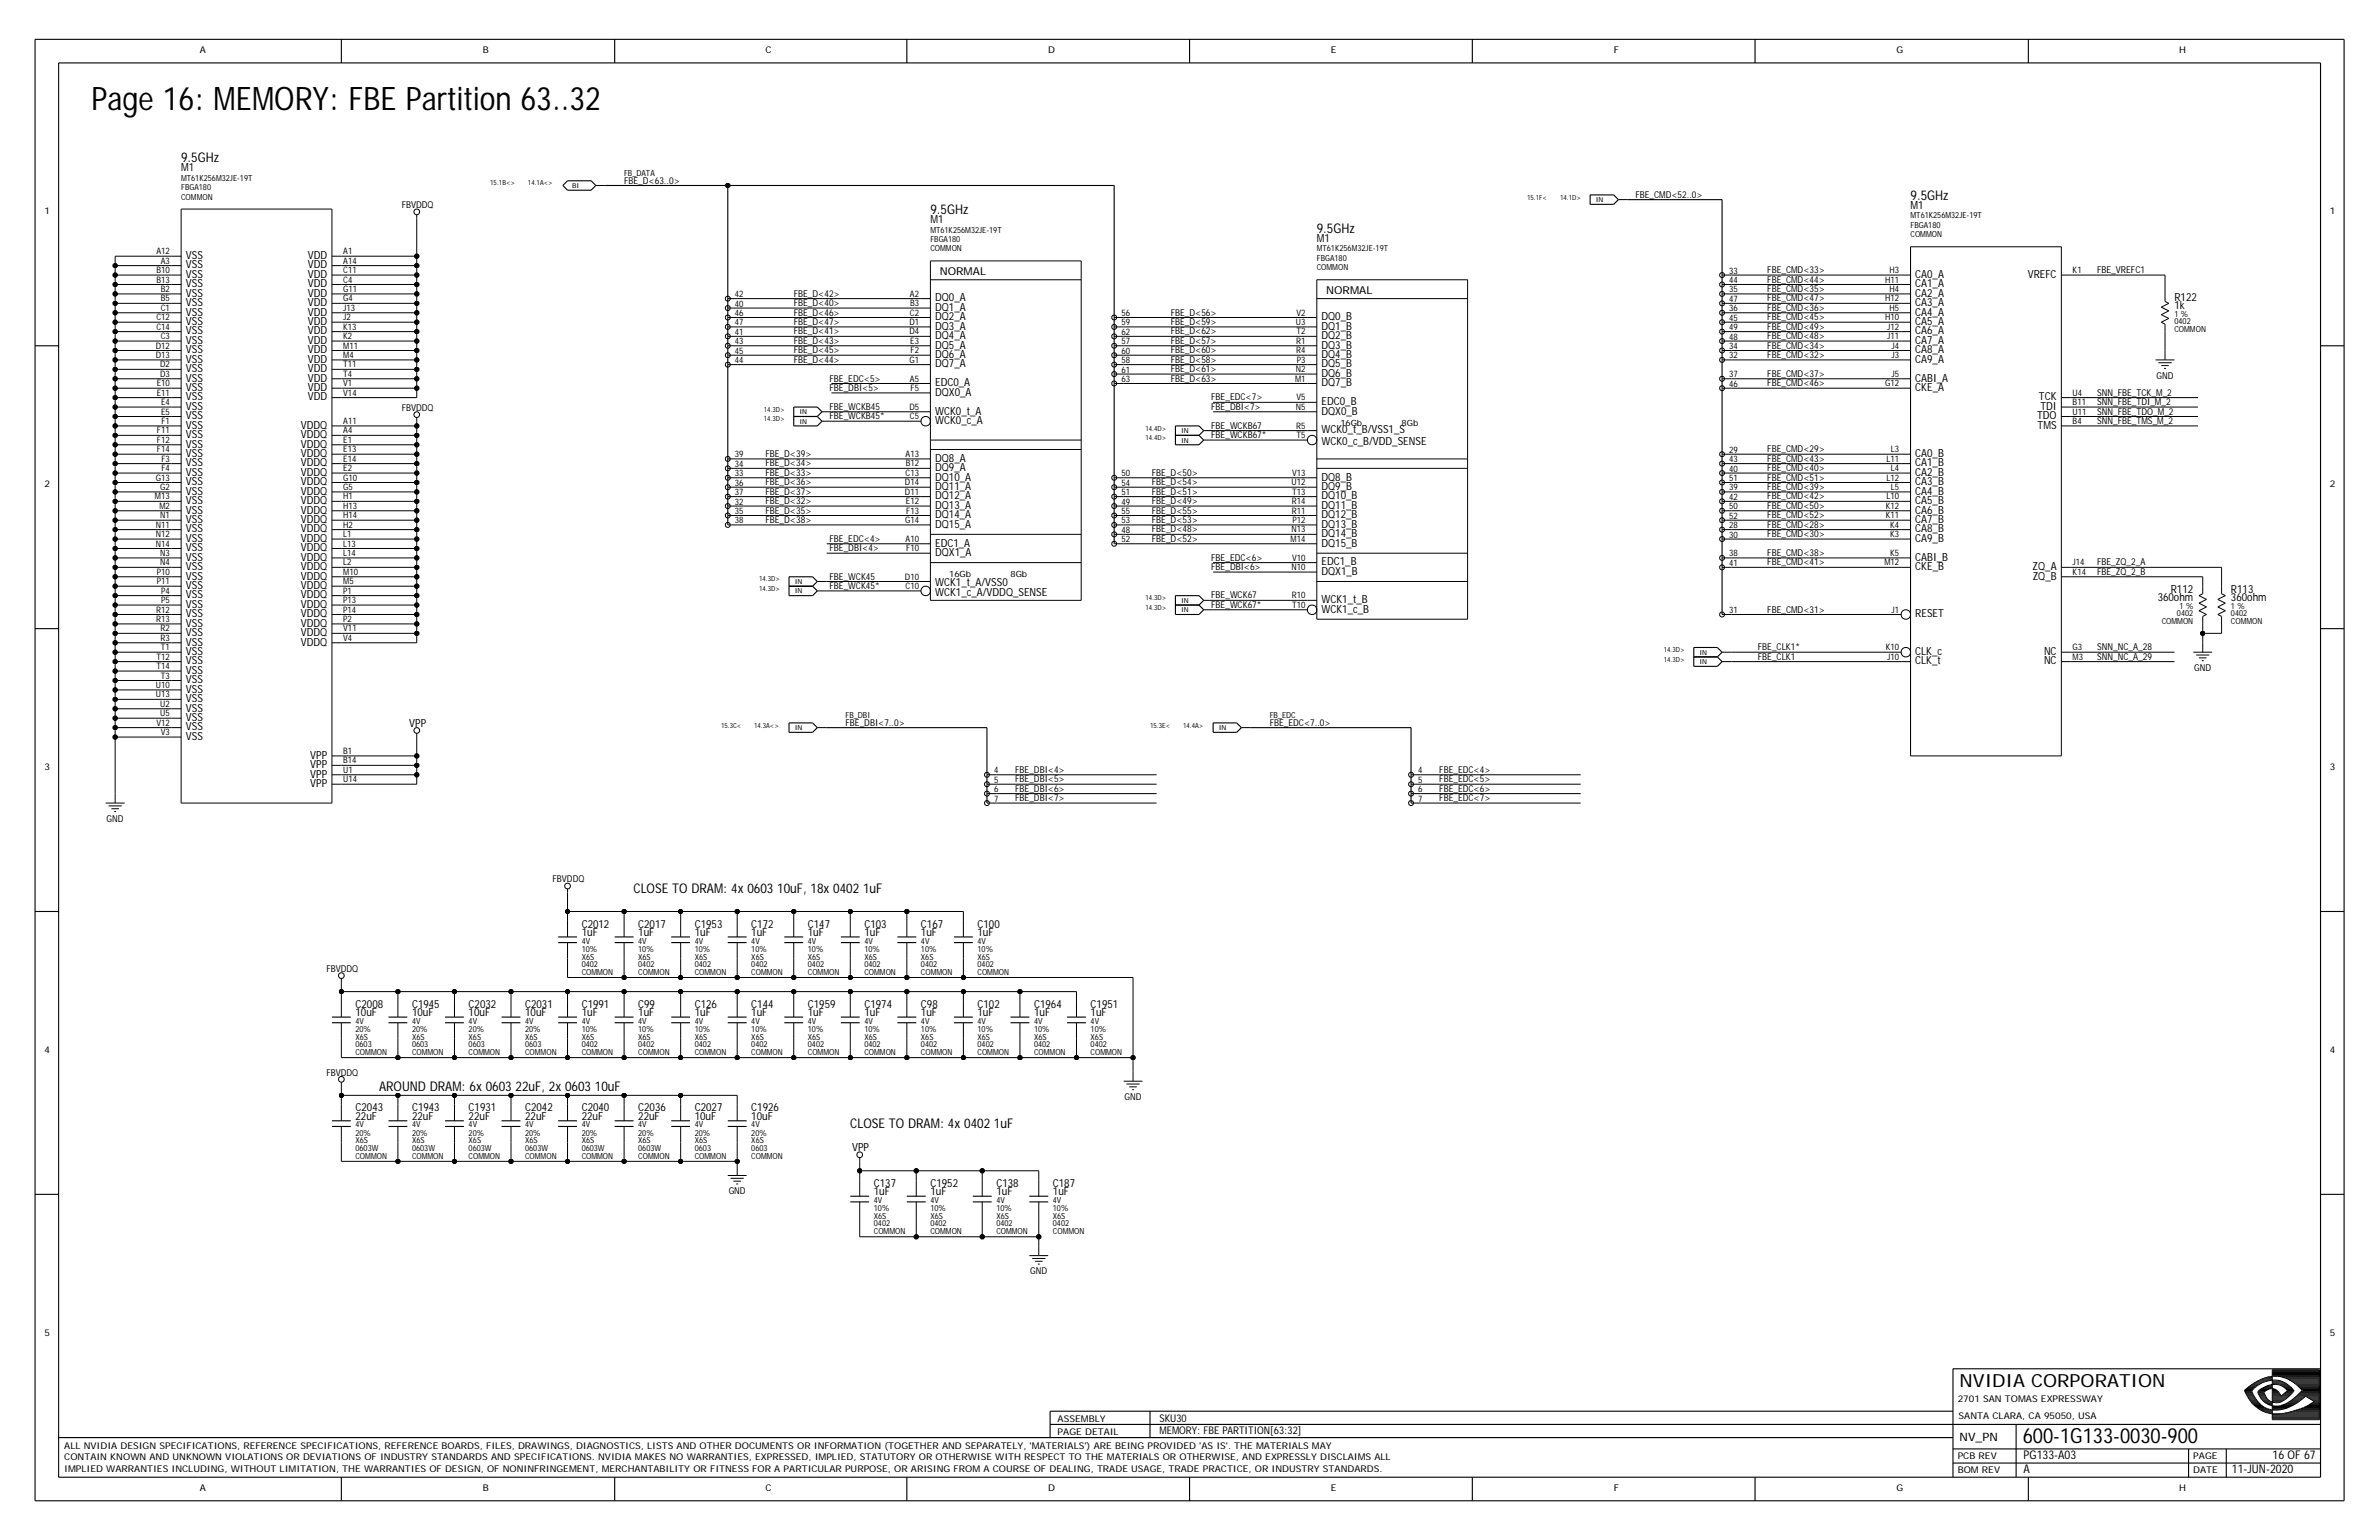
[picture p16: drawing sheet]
<svg xmlns="http://www.w3.org/2000/svg" width="432mm" height="279mm" viewBox="0 0 432 279" stroke-linecap="round" stroke-linejoin="round" font-family="sans-serif">
<defs><g id="words">
<text font-size="5.9" x="16.6" y="20">Page 16: MEMORY: FBE Partition 63..32</text>
<text font-size="3.8" x="367.1" y="261.8">600-1G133-0030-900</text>
<text font-size="3.3" x="355.7" y="251.6">NVIDIA CORPORATION</text>
<g font-size="2.4">
<text x="32.9" y="29.4">9.5GHz</text>
<text x="168.9" y="38.8">9.5GHz</text>
<text x="346.8" y="36.2">9.5GHz</text>
<text x="239" y="42.2">9.5GHz</text>
<text x="115" y="161.9">CLOSE TO DRAM: 4x 0603 10uF, 18x 0402 1uF</text>
<text x="68.8" y="197.9">AROUND DRAM: 6x 0603 22uF, 2x 0603 10uF</text>
<text x="154.3" y="204.7">CLOSE TO DRAM: 4x 0402 1uF</text>
</g>
<g font-size="2.2">
<text x="367.3" y="267.3">A</text>
<text x="367.3" y="264.8">PG133-A03</text>
<text x="405.1" y="267.3">11-JUN-2020</text>
<text x="412.5" y="264.8">16 OF 67</text>
</g>
<text font-size="2.1" x="355.7" y="261.5">NV_PN</text>
<g font-size="2">
<text x="32.9" y="31.1">M1</text>
<text x="168.9" y="40.5">M1</text>
<text x="346.8" y="37.9">M1</text>
<text x="33.7" y="47">VSS</text>
<text x="55.9" y="47">VDD</text>
<text x="239" y="43.9">M1</text>
<text x="33.7" y="53.8">VSS</text>
<text x="33.7" y="52.1">VSS</text>
<text x="33.7" y="50.4">VSS</text>
<text x="33.7" y="48.7">VSS</text>
<text x="55.9" y="53.8">VDD</text>
<text x="55.9" y="52.1">VDD</text>
<text x="55.9" y="50.4">VDD</text>
<text x="55.9" y="48.7">VDD</text>
<text x="170.6" y="49.9">NORMAL</text>
<text x="240.7" y="53.3">NORMAL</text>
<text x="347.6" y="53.8">CA2_A</text>
<text x="347.6" y="52.1">CA1_A</text>
<text x="347.6" y="50.4">CA0_A</text>
<text x="368" y="50.4">VREFC</text>
<text x="33.7" y="57.3">VSS</text>
<text x="33.7" y="55.5">VSS</text>
<text x="33.7" y="59">VSS</text>
<text x="55.9" y="59">VDD</text>
<text x="55.9" y="57.3">VDD</text>
<text x="55.9" y="55.5">VDD</text>
<text x="169.7" y="56.4">DQ1_A</text>
<text x="169.7" y="59.8">DQ3_A</text>
<text x="169.7" y="54.7">DQ0_A</text>
<text x="169.7" y="58.1">DQ2_A</text>
<text x="239.9" y="58.1">DQ0_B</text>
<text x="239.9" y="59.8">DQ1_B</text>
<text x="347.6" y="59">CA5_A</text>
<text x="347.6" y="57.3">CA4_A</text>
<text x="347.6" y="55.5">CA3_A</text>
<text x="394.7" y="54.5">R122</text>
<text x="394.7" y="56.1">1k</text>
<text x="33.7" y="65.8">VSS</text>
<text x="33.7" y="64.1">VSS</text>
<text x="33.7" y="62.4">VSS</text>
<text x="33.7" y="60.7">VSS</text>
<text x="55.9" y="65.8">VDD</text>
<text x="55.9" y="64.1">VDD</text>
<text x="55.9" y="62.4">VDD</text>
<text x="55.9" y="60.7">VDD</text>
<text x="169.7" y="63.2">DQ5_A</text>
<text x="169.7" y="65">DQ6_A</text>
<text x="169.7" y="61.5">DQ4_A</text>
<text x="239.9" y="65">DQ4_B</text>
<text x="239.9" y="63.2">DQ3_B</text>
<text x="239.9" y="61.5">DQ2_B</text>
<text x="347.6" y="65.8">CA9_A</text>
<text x="347.6" y="64.1">CA8_A</text>
<text x="347.6" y="62.4">CA7_A</text>
<text x="347.6" y="60.7">CA6_A</text>
<text x="33.7" y="70.9">VSS</text>
<text x="33.7" y="69.2">VSS</text>
<text x="33.7" y="67.5">VSS</text>
<text x="55.9" y="70.9">VDD</text>
<text x="55.9" y="69.2">VDD</text>
<text x="55.9" y="67.5">VDD</text>
<text x="169.7" y="66.7">DQ7_A</text>
<text x="169.7" y="71.8">DQX0_A</text>
<text x="169.7" y="70.1">EDC0_A</text>
<text x="239.9" y="68.4">DQ6_B</text>
<text x="239.9" y="70.1">DQ7_B</text>
<text x="239.9" y="66.7">DQ5_B</text>
<text x="347.6" y="69.2">CABI_A</text>
<text x="347.6" y="70.9">CKE_A</text>
<text x="33.7" y="77.8">VSS</text>
<text x="33.7" y="76.1">VSS</text>
<text x="33.7" y="72.7">VSS</text>
<text x="33.7" y="74.4">VSS</text>
<text x="54.6" y="77.8">VDDQ</text>
<text x="55.9" y="72.7">VDD</text>
<text x="169.7" y="76.9">WCK0_c_A</text>
<text x="169.7" y="75.2">WCK0_t_A</text>
<text x="239.9" y="73.5">EDC0_B</text>
<text x="239.9" y="75.2">DQX0_B</text>
<text x="369.7" y="76.1">TDO</text>
<text x="369.8" y="77.8">TMS</text>
<text x="370.1" y="72.7">TCK</text>
<text x="370.3" y="74.4">TDI</text>
<text x="33.7" y="82.9">VSS</text>
<text x="33.7" y="81.2">VSS</text>
<text x="33.7" y="79.5">VSS</text>
<text x="54.6" y="82.9">VDDQ</text>
<text x="54.6" y="81.2">VDDQ</text>
<text x="54.6" y="79.5">VDDQ</text>
<text x="169.7" y="83.8">DQ8_A</text>
<text x="239.9" y="78.6">WCK0_t_B/VSS1_S</text>
<text x="239.9" y="80.7">WCK0_c_B/VDD_SENSE</text>
<text x="347.6" y="82.9">CA0_B</text>
<text x="33.7" y="89.8">VSS</text>
<text x="33.7" y="88.1">VSS</text>
<text x="33.7" y="86.3">VSS</text>
<text x="33.7" y="84.6">VSS</text>
<text x="54.6" y="89.8">VDDQ</text>
<text x="54.6" y="88.1">VDDQ</text>
<text x="54.6" y="86.3">VDDQ</text>
<text x="54.6" y="84.6">VDDQ</text>
<text x="169.7" y="85.5">DQ9_A</text>
<text x="169.7" y="88.9">DQ11_A</text>
<text x="169.7" y="87.2">DQ10_A</text>
<text x="239.9" y="88.9">DQ9_B</text>
<text x="239.9" y="87.2">DQ8_B</text>
<text x="347.6" y="84.6">CA1_B</text>
<text x="347.6" y="86.3">CA2_B</text>
<text x="347.6" y="89.8">CA4_B</text>
<text x="347.6" y="88.1">CA3_B</text>
<text x="33.7" y="94.9">VSS</text>
<text x="33.7" y="93.2">VSS</text>
<text x="33.7" y="91.5">VSS</text>
<text x="54.6" y="94.9">VDDQ</text>
<text x="54.6" y="93.2">VDDQ</text>
<text x="54.6" y="91.5">VDDQ</text>
<text x="169.7" y="94">DQ14_A</text>
<text x="169.7" y="95.7">DQ15_A</text>
<text x="169.7" y="92.3">DQ13_A</text>
<text x="169.7" y="90.6">DQ12_A</text>
<text x="239.9" y="94">DQ12_B</text>
<text x="239.9" y="95.7">DQ13_B</text>
<text x="239.9" y="92.3">DQ11_B</text>
<text x="239.9" y="90.6">DQ10_B</text>
<text x="347.6" y="91.5">CA5_B</text>
<text x="347.6" y="93.2">CA6_B</text>
<text x="347.6" y="94.9">CA7_B</text>
<text x="33.7" y="101.7">VSS</text>
<text x="33.7" y="96.6">VSS</text>
<text x="33.7" y="98.3">VSS</text>
<text x="33.7" y="100">VSS</text>
<text x="54.6" y="100">VDDQ</text>
<text x="54.6" y="98.3">VDDQ</text>
<text x="54.6" y="96.6">VDDQ</text>
<text x="54.6" y="101.7">VDDQ</text>
<text x="169.7" y="99.2">EDC1_A</text>
<text x="169.7" y="100.9">DQX1_A</text>
<text x="239.9" y="99.2">DQ15_B</text>
<text x="239.9" y="97.5">DQ14_B</text>
<text x="347.6" y="98.3">CA9_B</text>
<text x="347.6" y="101.7">CABI_B</text>
<text x="347.6" y="96.6">CA8_B</text>
<text x="33.7" y="106.9">VSS</text>
<text x="33.7" y="105.2">VSS</text>
<text x="33.7" y="103.4">VSS</text>
<text x="54.6" y="103.4">VDDQ</text>
<text x="54.6" y="106.9">VDDQ</text>
<text x="54.6" y="105.2">VDDQ</text>
<text x="169.7" y="106.4">WCK1_t_A/VSS0</text>
<text x="239.9" y="102.6">EDC1_B</text>
<text x="239.9" y="104.3">DQX1_B</text>
<text x="347.6" y="103.4">CKE_B</text>
<text x="368.9" y="103.4">ZQ_A</text>
<text x="369" y="105.2">ZQ_B</text>
<text x="394" y="107.6">R112</text>
<text x="404.9" y="107.6">R113</text>
<text x="33.7" y="113.7">VSS</text>
<text x="33.7" y="112">VSS</text>
<text x="33.7" y="110.3">VSS</text>
<text x="33.7" y="108.6">VSS</text>
<text x="54.6" y="113.7">VDDQ</text>
<text x="54.6" y="112">VDDQ</text>
<text x="54.6" y="110.3">VDDQ</text>
<text x="54.6" y="108.6">VDDQ</text>
<text x="169.7" y="108.1">WCK1_c_A/VDDQ_SENSE</text>
<text x="239.9" y="109.4">WCK1_t_B</text>
<text x="239.9" y="111.1">WCK1_c_B</text>
<text x="347.6" y="112">RESET</text>
<text x="391.6" y="109.1">360ohm</text>
<text x="404.9" y="109.1">360ohm</text>
<text x="33.7" y="118.8">VSS</text>
<text x="33.7" y="117.1">VSS</text>
<text x="33.7" y="115.4">VSS</text>
<text x="54.6" y="117.1">VDDQ</text>
<text x="54.6" y="115.4">VDDQ</text>
<text x="347.6" y="118.8">CLK_c</text>
<text x="371" y="118.8">NC</text>
<text x="33.7" y="125.7">VSS</text>
<text x="33.7" y="124">VSS</text>
<text x="33.7" y="122.3">VSS</text>
<text x="33.7" y="120.6">VSS</text>
<text x="347.6" y="120.6">CLK_t</text>
<text x="371" y="120.6">NC</text>
<text x="33.7" y="130.8">VSS</text>
<text x="33.7" y="129.1">VSS</text>
<text x="33.7" y="127.4">VSS</text>
<text x="74.3" y="131.8">VPP</text>
<text x="33.7" y="134.2">VSS</text>
<text x="33.7" y="132.5">VSS</text>
<text x="56.3" y="137.7">VPP</text>
<text x="56.3" y="142.8">VPP</text>
<text x="56.3" y="141.1">VPP</text>
<text x="56.3" y="139.4">VPP</text>
<text x="105.6" y="168.3">C2012</text>
<text x="105.6" y="169.8">1uF</text>
<text x="115.8" y="168.3">C2017</text>
<text x="115.8" y="169.8">1uF</text>
<text x="126.1" y="168.3">C1953</text>
<text x="126.1" y="169.8">1uF</text>
<text x="136.4" y="168.3">C172</text>
<text x="136.4" y="169.8">1uF</text>
<text x="146.6" y="168.3">C147</text>
<text x="146.6" y="169.8">1uF</text>
<text x="156.9" y="168.3">C103</text>
<text x="156.9" y="169.8">1uF</text>
<text x="167.2" y="168.3">C167</text>
<text x="167.2" y="169.8">1uF</text>
<text x="177.4" y="168.3">C100</text>
<text x="177.4" y="169.8">1uF</text>
<text x="64.5" y="182.8">C2008</text>
<text x="64.5" y="184.4">10uF</text>
<text x="74.8" y="182.8">C1945</text>
<text x="74.8" y="184.4">10uF</text>
<text x="85.1" y="182.8">C2032</text>
<text x="85.1" y="184.4">10uF</text>
<text x="95.3" y="182.8">C2031</text>
<text x="95.3" y="184.4">10uF</text>
<text x="105.6" y="182.8">C1991</text>
<text x="105.6" y="184.4">1uF</text>
<text x="115.8" y="182.8">C99</text>
<text x="115.8" y="184.4">1uF</text>
<text x="126.1" y="182.8">C126</text>
<text x="126.1" y="184.4">1uF</text>
<text x="136.4" y="182.8">C144</text>
<text x="136.4" y="184.4">1uF</text>
<text x="146.6" y="182.8">C1959</text>
<text x="146.6" y="184.4">1uF</text>
<text x="156.9" y="182.8">C1974</text>
<text x="156.9" y="184.4">1uF</text>
<text x="167.2" y="182.8">C98</text>
<text x="167.2" y="184.4">1uF</text>
<text x="177.4" y="182.8">C102</text>
<text x="177.4" y="184.4">1uF</text>
<text x="187.7" y="182.8">C1964</text>
<text x="187.7" y="184.4">1uF</text>
<text x="198" y="182.8">C1951</text>
<text x="198" y="184.4">1uF</text>
<text x="64.5" y="201.6">C2043</text>
<text x="64.5" y="203.2">22uF</text>
<text x="74.8" y="201.6">C1943</text>
<text x="74.8" y="203.2">22uF</text>
<text x="85.1" y="201.6">C1931</text>
<text x="85.1" y="203.2">22uF</text>
<text x="95.3" y="201.6">C2042</text>
<text x="95.3" y="203.2">22uF</text>
<text x="105.6" y="201.6">C2040</text>
<text x="105.6" y="203.2">22uF</text>
<text x="115.8" y="201.6">C2036</text>
<text x="115.8" y="203.2">22uF</text>
<text x="126.1" y="201.6">C2027</text>
<text x="126.1" y="203.2">10uF</text>
<text x="136.4" y="201.6">C1926</text>
<text x="136.4" y="203.2">10uF</text>
<text x="154.7" y="208.8">VPP</text>
<text x="158.6" y="215.3">C137</text>
<text x="168.9" y="215.3">C1952</text>
<text x="180.8" y="215.3">C138</text>
<text x="191.1" y="215.3">C187</text>
<text x="158.6" y="216.9">1uF</text>
<text x="168.9" y="216.9">1uF</text>
<text x="180.8" y="216.9">1uF</text>
<text x="191.1" y="216.9">1uF</text>
</g>
<g font-size="1.9">
<text x="210.4" y="257.9">SKU30</text>
<text x="210.4" y="260.1">MEMORY: FBE PARTITION[63:32]</text>
</g>
<g font-size="1.7">
<text x="36.3" y="9.7">A</text>
<text x="87.6" y="9.7">B</text>
<text x="138.9" y="9.7">C</text>
<text x="190.3" y="9.7">D</text>
<text x="241.6" y="9.7">E</text>
<text x="292.9" y="9.7">F</text>
<text x="344.2" y="9.7">G</text>
<text x="395.5" y="9.7">H</text>
<text x="113.3" y="33.3">FBE_D&lt;63..0&gt;</text>
<text x="296.8" y="35.9">FBE_CMD&lt;52..0&gt;</text>
<text x="8.1" y="38.8">1</text>
<text x="72.9" y="37.8">FBVDDQ</text>
<text x="422.9" y="38.8">1</text>
<text x="144.1" y="53.8">FBE_D&lt;42&gt;</text>
<text x="320.8" y="53">FBE_CMD&lt;35&gt;</text>
<text x="320.8" y="51.3">FBE_CMD&lt;44&gt;</text>
<text x="320.8" y="49.6">FBE_CMD&lt;33&gt;</text>
<text x="380.6" y="49.6">FBE_VREFC1</text>
<text x="144.1" y="55.5">FBE_D&lt;40&gt;</text>
<text x="144.1" y="59">FBE_D&lt;47&gt;</text>
<text x="144.1" y="57.3">FBE_D&lt;46&gt;</text>
<text x="212.5" y="57.3">FBE_D&lt;56&gt;</text>
<text x="212.5" y="59">FBE_D&lt;59&gt;</text>
<text x="320.8" y="59.8">FBE_CMD&lt;49&gt;</text>
<text x="320.8" y="58.1">FBE_CMD&lt;45&gt;</text>
<text x="320.8" y="56.4">FBE_CMD&lt;36&gt;</text>
<text x="320.8" y="54.7">FBE_CMD&lt;47&gt;</text>
<text x="144.1" y="65.8">FBE_D&lt;44&gt;</text>
<text x="144.1" y="62.4">FBE_D&lt;43&gt;</text>
<text x="144.1" y="64.1">FBE_D&lt;45&gt;</text>
<text x="144.1" y="60.7">FBE_D&lt;41&gt;</text>
<text x="212.5" y="62.4">FBE_D&lt;57&gt;</text>
<text x="212.5" y="64.1">FBE_D&lt;60&gt;</text>
<text x="212.5" y="65.8">FBE_D&lt;58&gt;</text>
<text x="212.5" y="60.7">FBE_D&lt;62&gt;</text>
<text x="320.8" y="65">FBE_CMD&lt;32&gt;</text>
<text x="320.8" y="63.2">FBE_CMD&lt;34&gt;</text>
<text x="320.8" y="61.5">FBE_CMD&lt;48&gt;</text>
<text x="150.6" y="70.9">FBE_DBI&lt;5&gt;</text>
<text x="150.6" y="69.2">FBE_EDC&lt;5&gt;</text>
<text x="212.5" y="69.2">FBE_D&lt;63&gt;</text>
<text x="212.5" y="67.5">FBE_D&lt;61&gt;</text>
<text x="320.8" y="68.4">FBE_CMD&lt;37&gt;</text>
<text x="320.8" y="70.1">FBE_CMD&lt;46&gt;</text>
<text x="380.6" y="71.8">SNN_FBE_TCK_M_2</text>
<text x="391.4" y="68.7">GND</text>
<text x="72.9" y="74.5">FBVDDQ</text>
<text x="150.6" y="76.1">FBE_WCKB45*</text>
<text x="150.6" y="74.4">FBE_WCKB45</text>
<text x="219.8" y="72.7">FBE_EDC&lt;7&gt;</text>
<text x="219.8" y="74.4">FBE_DBI&lt;7&gt;</text>
<text x="219.8" y="77.8">FBE_WCKB67</text>
<text x="380.6" y="73.5">SNN_FBE_TDI_M_2</text>
<text x="380.6" y="75.2">SNN_FBE_TDO_M_2</text>
<text x="380.6" y="76.9">SNN_FBE_TMS_M_2</text>
<text x="138.9" y="82.9">FBE_D&lt;39&gt;</text>
<text x="219.8" y="79.5">FBE_WCKB67*</text>
<text x="320.8" y="82.1">FBE_CMD&lt;29&gt;</text>
<text x="320.8" y="83.8">FBE_CMD&lt;43&gt;</text>
<text x="8.1" y="88.4">2</text>
<text x="138.9" y="84.6">FBE_D&lt;34&gt;</text>
<text x="138.9" y="89.8">FBE_D&lt;37&gt;</text>
<text x="138.9" y="88.1">FBE_D&lt;36&gt;</text>
<text x="138.9" y="86.3">FBE_D&lt;33&gt;</text>
<text x="209.1" y="89.8">FBE_D&lt;51&gt;</text>
<text x="209.1" y="88.1">FBE_D&lt;54&gt;</text>
<text x="209.1" y="86.3">FBE_D&lt;50&gt;</text>
<text x="320.8" y="85.5">FBE_CMD&lt;40&gt;</text>
<text x="320.8" y="88.9">FBE_CMD&lt;39&gt;</text>
<text x="320.8" y="87.2">FBE_CMD&lt;51&gt;</text>
<text x="422.9" y="88.4">2</text>
<text x="138.9" y="94.9">FBE_D&lt;38&gt;</text>
<text x="138.9" y="93.2">FBE_D&lt;35&gt;</text>
<text x="138.9" y="91.5">FBE_D&lt;32&gt;</text>
<text x="209.1" y="93.2">FBE_D&lt;55&gt;</text>
<text x="209.1" y="94.9">FBE_D&lt;53&gt;</text>
<text x="209.1" y="91.5">FBE_D&lt;49&gt;</text>
<text x="320.8" y="90.6">FBE_CMD&lt;42&gt;</text>
<text x="320.8" y="92.3">FBE_CMD&lt;50&gt;</text>
<text x="320.8" y="95.7">FBE_CMD&lt;28&gt;</text>
<text x="320.8" y="94">FBE_CMD&lt;52&gt;</text>
<text x="150.6" y="98.3">FBE_EDC&lt;4&gt;</text>
<text x="150.6" y="100">FBE_DBI&lt;4&gt;</text>
<text x="209.1" y="98.3">FBE_D&lt;52&gt;</text>
<text x="209.1" y="96.6">FBE_D&lt;48&gt;</text>
<text x="219.8" y="101.7">FBE_EDC&lt;6&gt;</text>
<text x="320.8" y="97.5">FBE_CMD&lt;30&gt;</text>
<text x="320.8" y="100.9">FBE_CMD&lt;38&gt;</text>
<text x="150.6" y="105.2">FBE_WCK45</text>
<text x="150.6" y="106.9">FBE_WCK45*</text>
<text x="219.8" y="103.4">FBE_DBI&lt;6&gt;</text>
<text x="320.8" y="102.6">FBE_CMD&lt;41&gt;</text>
<text x="380.6" y="102.6">FBE_ZQ_2_A</text>
<text x="380.6" y="104.3">FBE_ZQ_2_B</text>
<text x="219.8" y="108.6">FBE_WCK67</text>
<text x="219.8" y="110.3">FBE_WCK67*</text>
<text x="320.8" y="111.1">FBE_CMD&lt;31&gt;</text>
<text x="319.1" y="118">FBE_CLK1*</text>
<text x="319.1" y="119.7">FBE_CLK1</text>
<text x="380.6" y="119.7">SNN_NC_A_29</text>
<text x="380.6" y="118">SNN_NC_A_28</text>
<text x="398.3" y="121.7">GND</text>
<text x="153.5" y="131.7">FBE_DBI&lt;7..0&gt;</text>
<text x="230.5" y="131.7">FBE_EDC&lt;7..0&gt;</text>
<text x="8.1" y="139.7">3</text>
<text x="184.3" y="140.2">FBE_DBI&lt;4&gt;</text>
<text x="184.3" y="141.9">FBE_DBI&lt;5&gt;</text>
<text x="184.3" y="143.6">FBE_DBI&lt;6&gt;</text>
<text x="261.2" y="143.6">FBE_EDC&lt;6&gt;</text>
<text x="261.2" y="140.2">FBE_EDC&lt;4&gt;</text>
<text x="261.2" y="141.9">FBE_EDC&lt;5&gt;</text>
<text x="422.9" y="139.7">3</text>
<text x="19.4" y="149.1">GND</text>
<text x="184.3" y="145.4">FBE_DBI&lt;7&gt;</text>
<text x="261.2" y="145.4">FBE_EDC&lt;7&gt;</text>
<text x="100.3" y="160.1">FBVDDQ</text>
<text x="59.2" y="176.3">FBVDDQ</text>
<text x="8.1" y="191">4</text>
<text x="422.9" y="191">4</text>
<text x="59.2" y="195.1">FBVDDQ</text>
<text x="204.1" y="199.6">GND</text>
<text x="132.3" y="216.7">GND</text>
<text x="187" y="231.2">GND</text>
<text x="8.1" y="242.3">5</text>
<text x="422.9" y="242.3">5</text>
<text x="192" y="257.9">ASSEMBLY</text>
<text x="355.3" y="254.3">2701 SAN TOMAS EXPRESSWAY</text>
<text x="355.5" y="257.4">SANTA CLARA, CA 95050, USA</text>
<text x="11.7" y="262.9">ALL NVIDIA DESIGN SPECIFICATIONS, REFERENCE SPECIFICATIONS, REFERENCE BOARDS, FILES, DRAWINGS, DIAGNOSTICS, LISTS AND OTHER DOCUMENTS OR INFORMATION (TOGETHER AND SEPARATELY, 'MATERIALS') ARE BEING PROVIDED 'AS IS'. THE MATERIALS MAY</text>
<text x="192" y="260.3">PAGE DETAIL</text>
<text x="11.7" y="264.9">CONTAIN KNOWN AND UNKNOWN VIOLATIONS OR DEVIATIONS OF INDUSTRY STANDARDS AND SPECIFICATIONS. NVIDIA MAKES NO WARRANTIES, EXPRESSED, IMPLIED, STATUTORY OR OTHERWISE WITH RESPECT TO THE MATERIALS OR OTHERWISE, AND EXPRESSLY DISCLAIMS ALL</text>
<text x="11.7" y="267.2">IMPLIED WARRANTIES INCLUDING, WITHOUT LIMITATION, THE WARRANTIES OF DESIGN, OF NONINFRINGEMENT, MERCHANTABILITY OR FITNESS FOR A PARTICULAR PURPOSE, OR ARISING FROM A COURSE OF DEALING, TRADE USAGE, TRADE PRACTICE, OR INDUSTRY STANDARDS.</text>
<text x="355.3" y="267.3">BOM REV</text>
<text x="355.3" y="264.8">PCB REV</text>
<text x="398.1" y="264.8">PAGE</text>
<text x="398.1" y="267.3">DATE</text>
<text x="36.3" y="270.6">A</text>
<text x="87.6" y="270.6">B</text>
<text x="138.9" y="270.6">C</text>
<text x="190.3" y="270.6">D</text>
<text x="241.6" y="270.6">E</text>
<text x="292.9" y="270.6">F</text>
<text x="344.2" y="270.6">G</text>
<text x="395.5" y="270.6">H</text>
</g>
<g font-size="1.6">
<text x="28.4" y="46.1">A12</text>
<text x="29.2" y="47.9">A3</text>
<text x="62.3" y="47.9">A14</text>
<text x="62.3" y="46.1">A1</text>
<text x="28.4" y="51.3">B13</text>
<text x="28.4" y="49.6">B10</text>
<text x="29.2" y="53">B2</text>
<text x="62.3" y="53">G11</text>
<text x="62.3" y="51.3">C4</text>
<text x="62.3" y="49.6">C11</text>
<text x="133.4" y="53.9">42</text>
<text x="165.2" y="53.8">A2</text>
<text x="313.9" y="53.1">35</text>
<text x="313.9" y="51.3">44</text>
<text x="313.9" y="49.6">33</text>
<text x="342.2" y="51.3">H11</text>
<text x="343" y="53">H4</text>
<text x="343" y="49.6">H3</text>
<text x="376.2" y="49.6">K1</text>
<text x="28.4" y="59.8">C14</text>
<text x="28.4" y="58.1">C12</text>
<text x="29.2" y="56.4">C1</text>
<text x="29.2" y="54.7">B5</text>
<text x="62.3" y="59.8">K13</text>
<text x="62.3" y="58.1">J2</text>
<text x="62.3" y="56.4">J13</text>
<text x="62.3" y="54.7">G4</text>
<text x="133.4" y="55.6">40</text>
<text x="133.4" y="57.3">46</text>
<text x="133.4" y="59">47</text>
<text x="165.1" y="59">D1</text>
<text x="165.2" y="57.3">C2</text>
<text x="165.2" y="55.5">B3</text>
<text x="203.5" y="57.3">56</text>
<text x="203.5" y="59">59</text>
<text x="235.2" y="59">U3</text>
<text x="235.3" y="57.3">V2</text>
<text x="313.9" y="59.9">49</text>
<text x="313.9" y="58.2">45</text>
<text x="313.9" y="56.5">36</text>
<text x="313.9" y="54.8">47</text>
<text x="342.2" y="58.1">H10</text>
<text x="342.2" y="54.7">H12</text>
<text x="342.5" y="59.8">J12</text>
<text x="343" y="56.4">H5</text>
<text x="28.3" y="65">D13</text>
<text x="28.3" y="63.2">D12</text>
<text x="29.2" y="61.5">C3</text>
<text x="62.3" y="65">M4</text>
<text x="62.3" y="63.2">M11</text>
<text x="62.3" y="61.5">K2</text>
<text x="133.4" y="64.2">45</text>
<text x="133.4" y="60.7">41</text>
<text x="133.4" y="62.5">43</text>
<text x="133.4" y="65.9">44</text>
<text x="165.1" y="60.7">D4</text>
<text x="165.1" y="65.8">G1</text>
<text x="165.2" y="62.4">E3</text>
<text x="165.3" y="64.1">F2</text>
<text x="203.5" y="64.2">60</text>
<text x="203.5" y="60.7">62</text>
<text x="203.5" y="65.9">58</text>
<text x="203.5" y="62.5">57</text>
<text x="235.3" y="64.1">R4</text>
<text x="235.3" y="62.4">R1</text>
<text x="235.3" y="60.7">T2</text>
<text x="235.4" y="65.8">P3</text>
<text x="313.9" y="65">32</text>
<text x="313.9" y="63.3">34</text>
<text x="313.9" y="61.6">48</text>
<text x="342.5" y="61.5">J11</text>
<text x="343.3" y="65">J3</text>
<text x="343.3" y="63.2">J4</text>
<text x="28.4" y="71.8">E11</text>
<text x="28.4" y="70.1">E10</text>
<text x="29.1" y="68.4">D3</text>
<text x="29.1" y="66.7">D2</text>
<text x="62.3" y="71.8">V14</text>
<text x="62.3" y="70.1">V1</text>
<text x="62.3" y="68.4">T4</text>
<text x="62.3" y="66.7">T11</text>
<text x="165.2" y="69.2">A5</text>
<text x="165.3" y="70.9">F5</text>
<text x="203.5" y="69.3">63</text>
<text x="203.5" y="67.6">61</text>
<text x="235.1" y="69.2">M1</text>
<text x="235.2" y="67.5">N2</text>
<text x="313.9" y="70.2">46</text>
<text x="313.9" y="68.4">37</text>
<text x="342.2" y="70.1">G12</text>
<text x="343.3" y="68.4">J5</text>
<text x="376.2" y="71.8">U4</text>
<text x="29.2" y="75.2">E5</text>
<text x="29.2" y="73.5">E4</text>
<text x="29.3" y="76.9">F1</text>
<text x="62.3" y="76.9">A11</text>
<text x="165.1" y="74.4">D5</text>
<text x="165.2" y="76.1">C5</text>
<text x="235.2" y="74.4">N5</text>
<text x="235.3" y="77.8">R5</text>
<text x="235.3" y="72.7">V5</text>
<text x="243.3" y="77.3">16Gb</text>
<text x="254.4" y="77.3">8Gb</text>
<text x="376.2" y="76.9">B4</text>
<text x="376.2" y="75.2">U11</text>
<text x="376.2" y="73.5">B11</text>
<text x="28.5" y="82.1">F14</text>
<text x="28.5" y="80.4">F12</text>
<text x="28.5" y="78.6">F11</text>
<text x="29.3" y="83.8">F3</text>
<text x="62.3" y="83.8">E14</text>
<text x="62.3" y="82.1">E13</text>
<text x="62.3" y="80.4">E1</text>
<text x="62.3" y="78.6">A4</text>
<text x="133.4" y="83">39</text>
<text x="164.4" y="82.9">A13</text>
<text x="235.3" y="79.5">T5</text>
<text x="313.9" y="83.8">43</text>
<text x="313.9" y="82.1">29</text>
<text x="342.4" y="83.8">L11</text>
<text x="343.2" y="82.1">L3</text>
<text x="28.3" y="87.2">G13</text>
<text x="29.1" y="88.9">G2</text>
<text x="29.3" y="85.5">F4</text>
<text x="62.3" y="88.9">G5</text>
<text x="62.3" y="87.2">G10</text>
<text x="62.3" y="85.5">E2</text>
<text x="133.4" y="88.1">36</text>
<text x="133.4" y="84.7">34</text>
<text x="133.4" y="89.8">37</text>
<text x="133.4" y="86.4">33</text>
<text x="164.3" y="89.8">D11</text>
<text x="164.3" y="88.1">D14</text>
<text x="164.4" y="86.3">C13</text>
<text x="164.4" y="84.6">B12</text>
<text x="203.5" y="86.4">50</text>
<text x="203.5" y="88.1">54</text>
<text x="203.5" y="89.8">51</text>
<text x="234.4" y="88.1">U12</text>
<text x="234.5" y="86.3">V13</text>
<text x="234.5" y="89.8">T13</text>
<text x="313.9" y="89">39</text>
<text x="313.9" y="87.3">51</text>
<text x="313.9" y="85.6">40</text>
<text x="342.4" y="87.2">L12</text>
<text x="343.2" y="88.9">L5</text>
<text x="343.2" y="85.5">L4</text>
<text x="28.1" y="90.6">M13</text>
<text x="28.3" y="95.7">N11</text>
<text x="28.9" y="92.3">M2</text>
<text x="29.1" y="94">N1</text>
<text x="62.3" y="95.7">H2</text>
<text x="62.3" y="94">H14</text>
<text x="62.3" y="92.3">H13</text>
<text x="62.3" y="90.6">H1</text>
<text x="133.4" y="91.5">32</text>
<text x="133.4" y="93.3">35</text>
<text x="133.4" y="95">38</text>
<text x="164.3" y="94.9">G14</text>
<text x="164.4" y="91.5">E12</text>
<text x="164.5" y="93.2">F13</text>
<text x="203.5" y="93.3">55</text>
<text x="203.5" y="91.5">49</text>
<text x="203.5" y="95">53</text>
<text x="234.5" y="93.2">R11</text>
<text x="234.5" y="91.5">R14</text>
<text x="234.6" y="94.9">P12</text>
<text x="313.9" y="95.8">28</text>
<text x="313.9" y="94.1">52</text>
<text x="313.9" y="92.4">50</text>
<text x="313.9" y="90.7">42</text>
<text x="342.3" y="94">K11</text>
<text x="342.3" y="92.3">K12</text>
<text x="342.4" y="90.6">L10</text>
<text x="343.1" y="95.7">K4</text>
<text x="28.3" y="99.2">N14</text>
<text x="28.3" y="97.5">N12</text>
<text x="29.1" y="100.9">N3</text>
<text x="62.3" y="100.9">L14</text>
<text x="62.3" y="99.2">L13</text>
<text x="62.3" y="97.5">L1</text>
<text x="164.4" y="98.3">A10</text>
<text x="164.5" y="100">F10</text>
<text x="203.5" y="96.7">48</text>
<text x="203.5" y="98.4">52</text>
<text x="234.3" y="98.3">M14</text>
<text x="234.4" y="96.6">N13</text>
<text x="234.5" y="101.7">V10</text>
<text x="313.9" y="100.9">38</text>
<text x="313.9" y="97.5">30</text>
<text x="343.1" y="100.9">K5</text>
<text x="343.1" y="97.5">K3</text>
<text x="28.5" y="106">P11</text>
<text x="28.5" y="104.3">P10</text>
<text x="29.1" y="102.6">N4</text>
<text x="29.2" y="107.7">P4</text>
<text x="62.3" y="107.7">P1</text>
<text x="62.3" y="106">M5</text>
<text x="62.3" y="104.3">M10</text>
<text x="62.3" y="102.6">L2</text>
<text x="164.3" y="105.2">D10</text>
<text x="164.4" y="106.9">C10</text>
<text x="172.3" y="104.6">16Gb</text>
<text x="183.4" y="104.6">8Gb</text>
<text x="234.4" y="103.4">N10</text>
<text x="313.9" y="102.7">41</text>
<text x="342" y="102.6">M12</text>
<text x="376.2" y="104.3">K14</text>
<text x="376.2" y="102.6">J14</text>
<text x="28.3" y="112.9">R13</text>
<text x="28.3" y="111.1">R12</text>
<text x="29.2" y="109.4">P5</text>
<text x="62.3" y="112.9">P2</text>
<text x="62.3" y="111.1">P14</text>
<text x="62.3" y="109.4">P13</text>
<text x="234.5" y="108.6">R10</text>
<text x="234.5" y="110.3">T10</text>
<text x="313.9" y="111.2">31</text>
<text x="343.3" y="111.1">J1</text>
<text x="28.4" y="119.7">T12</text>
<text x="29.1" y="116.3">R3</text>
<text x="29.1" y="114.6">R2</text>
<text x="29.2" y="118">T1</text>
<text x="62.3" y="116.3">V4</text>
<text x="62.3" y="114.6">V11</text>
<text x="342.3" y="118">K10</text>
<text x="342.5" y="119.7">J10</text>
<text x="376.2" y="119.7">M3</text>
<text x="376.2" y="118">G3</text>
<text x="28.3" y="124.8">U10</text>
<text x="28.4" y="121.4">T14</text>
<text x="29.2" y="123.1">T3</text>
<text x="28.3" y="126.5">U13</text>
<text x="28.4" y="131.7">V12</text>
<text x="29.1" y="130">U5</text>
<text x="29.1" y="128.3">U2</text>
<text x="29.2" y="133.4">V3</text>
<text x="62.3" y="136.8">B1</text>
<text x="62.3" y="141.9">U14</text>
<text x="62.3" y="140.2">U1</text>
<text x="62.3" y="138.5">B14</text>
<text x="180.4" y="143.7">6</text>
<text x="180.4" y="142">5</text>
<text x="180.4" y="140.3">4</text>
<text x="257.4" y="140.3">4</text>
<text x="257.4" y="143.7">6</text>
<text x="257.4" y="142">5</text>
<text x="180.4" y="145.4">7</text>
<text x="257.4" y="145.4">7</text>
</g>
<g font-size="1.5">
<text x="32.9" y="32.8">MT61K256M32JE-19T</text>
<text x="32.9" y="34.5">FBGA180</text>
<text x="113.3" y="31.9">FB_DATA</text>
<text x="32.9" y="36.2">COMMON</text>
<text x="346.8" y="39.6">MT61K256M32JE-19T</text>
<text x="346.8" y="41.4">FBGA180</text>
<text x="168.9" y="42.2">MT61K256M32JE-19T</text>
<text x="168.9" y="43.9">FBGA180</text>
<text x="168.9" y="45.6">COMMON</text>
<text x="239" y="45.6">MT61K256M32JE-19T</text>
<text x="239" y="47.3">FBGA180</text>
<text x="346.8" y="43.1">COMMON</text>
<text x="239" y="49">COMMON</text>
<text x="394.7" y="58.8">0402</text>
<text x="394.7" y="57.4">1 %</text>
<text x="394.7" y="60.2">COMMON</text>
<text x="392.4" y="113.2">COMMON</text>
<text x="395.1" y="111.8">0402</text>
<text x="395.6" y="110.5">1 %</text>
<text x="404.9" y="113.2">COMMON</text>
<text x="404.9" y="111.8">0402</text>
<text x="404.9" y="110.5">1 %</text>
<text x="153.5" y="130.3">FB_DBI</text>
<text x="230.5" y="130.3">FB_EDC</text>
<text x="105.6" y="172.7">10%</text>
<text x="105.6" y="171.2">4V</text>
<text x="115.8" y="171.2">4V</text>
<text x="115.8" y="172.7">10%</text>
<text x="126.1" y="172.7">10%</text>
<text x="126.1" y="171.2">4V</text>
<text x="136.4" y="172.7">10%</text>
<text x="136.4" y="171.2">4V</text>
<text x="146.6" y="171.2">4V</text>
<text x="146.6" y="172.7">10%</text>
<text x="156.9" y="172.7">10%</text>
<text x="156.9" y="171.2">4V</text>
<text x="167.2" y="172.7">10%</text>
<text x="167.2" y="171.2">4V</text>
<text x="177.4" y="172.7">10%</text>
<text x="177.4" y="171.2">4V</text>
<text x="105.6" y="174.1">X6S</text>
<text x="105.6" y="175.5">0402</text>
<text x="105.6" y="176.8">COMMON</text>
<text x="115.8" y="175.5">0402</text>
<text x="115.8" y="174.1">X6S</text>
<text x="115.8" y="176.8">COMMON</text>
<text x="126.1" y="176.8">COMMON</text>
<text x="126.1" y="175.5">0402</text>
<text x="126.1" y="174.1">X6S</text>
<text x="136.4" y="175.5">0402</text>
<text x="136.4" y="174.1">X6S</text>
<text x="136.4" y="176.8">COMMON</text>
<text x="146.6" y="176.8">COMMON</text>
<text x="146.6" y="175.5">0402</text>
<text x="146.6" y="174.1">X6S</text>
<text x="156.9" y="175.5">0402</text>
<text x="156.9" y="174.1">X6S</text>
<text x="156.9" y="176.8">COMMON</text>
<text x="167.2" y="176.8">COMMON</text>
<text x="167.2" y="175.5">0402</text>
<text x="167.2" y="174.1">X6S</text>
<text x="177.4" y="174.1">X6S</text>
<text x="177.4" y="175.5">0402</text>
<text x="177.4" y="176.8">COMMON</text>
<text x="64.5" y="185.7">4V</text>
<text x="74.8" y="185.7">4V</text>
<text x="85.1" y="185.7">4V</text>
<text x="95.3" y="185.7">4V</text>
<text x="105.6" y="185.7">4V</text>
<text x="115.8" y="185.7">4V</text>
<text x="126.1" y="185.7">4V</text>
<text x="136.4" y="185.7">4V</text>
<text x="146.6" y="185.7">4V</text>
<text x="156.9" y="185.7">4V</text>
<text x="167.2" y="185.7">4V</text>
<text x="177.4" y="185.7">4V</text>
<text x="187.7" y="185.7">4V</text>
<text x="198" y="185.7">4V</text>
<text x="64.5" y="188.6">X6S</text>
<text x="64.5" y="190">0603</text>
<text x="64.5" y="187.3">20%</text>
<text x="64.5" y="191.4">COMMON</text>
<text x="74.8" y="188.6">X6S</text>
<text x="74.8" y="190">0603</text>
<text x="74.8" y="187.3">20%</text>
<text x="74.8" y="191.4">COMMON</text>
<text x="85.1" y="187.3">20%</text>
<text x="85.1" y="191.4">COMMON</text>
<text x="85.1" y="188.6">X6S</text>
<text x="85.1" y="190">0603</text>
<text x="95.3" y="188.6">X6S</text>
<text x="95.3" y="190">0603</text>
<text x="95.3" y="187.3">20%</text>
<text x="95.3" y="191.4">COMMON</text>
<text x="105.6" y="191.4">COMMON</text>
<text x="105.6" y="190">0402</text>
<text x="105.6" y="187.3">10%</text>
<text x="105.6" y="188.6">X6S</text>
<text x="115.8" y="190">0402</text>
<text x="115.8" y="191.4">COMMON</text>
<text x="115.8" y="188.6">X6S</text>
<text x="115.8" y="187.3">10%</text>
<text x="126.1" y="190">0402</text>
<text x="126.1" y="191.4">COMMON</text>
<text x="126.1" y="187.3">10%</text>
<text x="126.1" y="188.6">X6S</text>
<text x="136.4" y="191.4">COMMON</text>
<text x="136.4" y="190">0402</text>
<text x="136.4" y="188.6">X6S</text>
<text x="136.4" y="187.3">10%</text>
<text x="146.6" y="191.4">COMMON</text>
<text x="146.6" y="190">0402</text>
<text x="146.6" y="188.6">X6S</text>
<text x="146.6" y="187.3">10%</text>
<text x="156.9" y="188.6">X6S</text>
<text x="156.9" y="190">0402</text>
<text x="156.9" y="191.4">COMMON</text>
<text x="156.9" y="187.3">10%</text>
<text x="167.2" y="187.3">10%</text>
<text x="167.2" y="191.4">COMMON</text>
<text x="167.2" y="190">0402</text>
<text x="167.2" y="188.6">X6S</text>
<text x="177.4" y="190">0402</text>
<text x="177.4" y="191.4">COMMON</text>
<text x="177.4" y="187.3">10%</text>
<text x="177.4" y="188.6">X6S</text>
<text x="187.7" y="188.6">X6S</text>
<text x="187.7" y="190">0402</text>
<text x="187.7" y="187.3">10%</text>
<text x="187.7" y="191.4">COMMON</text>
<text x="198" y="191.4">COMMON</text>
<text x="198" y="188.6">X6S</text>
<text x="198" y="190">0402</text>
<text x="198" y="187.3">10%</text>
<text x="64.5" y="204.5">4V</text>
<text x="64.5" y="206.1">20%</text>
<text x="64.5" y="207.5">X6S</text>
<text x="64.5" y="208.8">0603W</text>
<text x="74.8" y="204.5">4V</text>
<text x="74.8" y="206.1">20%</text>
<text x="74.8" y="207.5">X6S</text>
<text x="74.8" y="208.8">0603W</text>
<text x="85.1" y="204.5">4V</text>
<text x="85.1" y="206.1">20%</text>
<text x="85.1" y="207.5">X6S</text>
<text x="85.1" y="208.8">0603W</text>
<text x="95.3" y="204.5">4V</text>
<text x="95.3" y="206.1">20%</text>
<text x="95.3" y="207.5">X6S</text>
<text x="95.3" y="208.8">0603W</text>
<text x="105.6" y="207.5">X6S</text>
<text x="105.6" y="206.1">20%</text>
<text x="105.6" y="204.5">4V</text>
<text x="105.6" y="208.8">0603W</text>
<text x="115.8" y="206.1">20%</text>
<text x="115.8" y="208.8">0603W</text>
<text x="115.8" y="204.5">4V</text>
<text x="115.8" y="207.5">X6S</text>
<text x="126.1" y="204.5">4V</text>
<text x="126.1" y="206.1">20%</text>
<text x="126.1" y="207.5">X6S</text>
<text x="126.1" y="208.8">0603</text>
<text x="136.4" y="207.5">X6S</text>
<text x="136.4" y="208.8">0603</text>
<text x="136.4" y="204.5">4V</text>
<text x="136.4" y="206.1">20%</text>
<text x="64.5" y="210.2">COMMON</text>
<text x="74.8" y="210.2">COMMON</text>
<text x="85.1" y="210.2">COMMON</text>
<text x="95.3" y="210.2">COMMON</text>
<text x="105.6" y="210.2">COMMON</text>
<text x="115.8" y="210.2">COMMON</text>
<text x="126.1" y="210.2">COMMON</text>
<text x="136.4" y="210.2">COMMON</text>
<text x="158.6" y="218.2">4V</text>
<text x="158.6" y="221.1">X6S</text>
<text x="158.6" y="219.8">10%</text>
<text x="168.9" y="219.8">10%</text>
<text x="168.9" y="221.1">X6S</text>
<text x="168.9" y="218.2">4V</text>
<text x="180.8" y="218.2">4V</text>
<text x="180.8" y="221.1">X6S</text>
<text x="180.8" y="219.8">10%</text>
<text x="191.1" y="218.2">4V</text>
<text x="191.1" y="219.8">10%</text>
<text x="191.1" y="221.1">X6S</text>
<text x="158.6" y="223.9">COMMON</text>
<text x="158.6" y="222.5">0402</text>
<text x="168.9" y="223.9">COMMON</text>
<text x="168.9" y="222.5">0402</text>
<text x="180.8" y="223.9">COMMON</text>
<text x="180.8" y="222.5">0402</text>
<text x="191.1" y="223.9">COMMON</text>
<text x="191.1" y="222.5">0402</text>
</g>
<g font-size="1.3">
<text x="89" y="33.7">15.1B&lt;&gt;</text>
<text x="95.8" y="33.7">14.1A&lt;&gt;</text>
<text x="277.2" y="36.2">15.1F&lt;</text>
<text x="283.2" y="36.2">14.1D&gt;</text>
<text x="138.6" y="76.4">14.3D&gt;</text>
<text x="138.6" y="74.7">14.3D&gt;</text>
<text x="207.9" y="78.1">14.4D&gt;</text>
<text x="207.9" y="79.8">14.4D&gt;</text>
<text x="137.8" y="105.5">14.3D&gt;</text>
<text x="137.8" y="107.2">14.3D&gt;</text>
<text x="207.9" y="108.9">14.3D&gt;</text>
<text x="207.9" y="110.6">14.3D&gt;</text>
<text x="302" y="118.3">14.3D&gt;</text>
<text x="302" y="120">14.3D&gt;</text>
<text x="130.9" y="132">15.3C&lt;</text>
<text x="136.9" y="132">14.3A&lt;&gt;</text>
<text x="208.8" y="132">15.3E&lt;</text>
<text x="214.8" y="132">14.4A&gt;</text>
</g>
<g font-size="1.2">
<text x="103.9" y="34.1">BI</text>
<text x="289.6" y="36.7">IN</text>
<text x="145.1" y="75.2">IN</text>
<text x="145.1" y="76.9">IN</text>
<text x="214.4" y="80.3">IN</text>
<text x="214.4" y="78.6">IN</text>
<text x="144.2" y="107.7">IN</text>
<text x="144.2" y="105.9">IN</text>
<text x="214.4" y="111.1">IN</text>
<text x="214.4" y="109.4">IN</text>
<text x="308.5" y="118.8">IN</text>
<text x="308.5" y="120.5">IN</text>
<text x="144.2" y="132.5">IN</text>
<text x="221.2" y="132.5">IN</text>
</g>
</g></defs>
<g fill="none" stroke="#000" stroke-width=".18">
<path d="M32.9 37.9h27.3zM32.9 37.9v107.8zM60.2 37.9v107.8zM75.6 39.6v6.9zM75.6 39v.6zM108.1 33.7h1.8zM293.7 36.2h1.8zM20.9 58.5v1.7zM20.9 56.7v1.8zM20.9 58.5h10.3zM20.9 55v1.7zM20.9 56.7h10.3z"/>
<path d="M20.9 53.3v1.7zM20.9 55h10.3zM20.9 51.6v1.7zM20.9 53.3h10.3zM20.9 49.9v1.7zM20.9 51.6h10.3zM20.9 48.2v1.7zM20.9 49.9h10.3zM20.9 46.5v1.7zM20.9 48.2h10.3zM20.9 46.5h10.3zM31.2 49.9h1.7z"/>
<path d="M31.2 46.5h1.7zM31.2 48.2h1.7zM31.2 51.6h1.7zM31.2 53.3h1.7zM31.2 55h1.7zM31.2 56.7h1.7zM31.2 58.5h1.7zM60.2 46.5h1.8zM60.2 48.2h1.8zM60.2 49.9h1.8zM60.2 51.6h1.8zM60.2 53.3h1.8z"/>
<path d="M60.2 55h1.8zM60.2 56.7h1.8zM60.2 58.5h1.8zM62 58.5h13.6zM62 56.7h13.6zM62 55h13.6zM62 53.3h13.6zM62 51.6h13.6zM62 49.9h13.6zM62 48.2h13.6zM62 46.5h13.6zM75.6 58.5v1.7z"/>
<path d="M75.6 56.7v1.8zM75.6 55v1.7zM75.6 53.3v1.7zM75.6 51.6v1.7zM75.6 49.9v1.7zM75.6 48.2v1.7zM75.6 46.5v1.7zM132.1 57.6h1.7zM132.1 55.9h1.7zM132.1 59.3h1.7zM132.1 54.2h1.7zM133.8 57.6h33.4z"/>
<path d="M133.8 54.2h33.4zM133.8 55.9h33.4zM133.8 59.3h33.4zM167.2 54.2h1.7zM167.2 57.6h1.7zM167.2 59.3h1.7zM167.2 55.9h1.7zM168.9 50.8h27.3zM168.9 47.3h27.3zM168.9 47.3v61.6zM196.2 47.3v61.6zM202.2 57.6h1.7z"/>
<path d="M202.2 59.3h1.7zM203.9 57.6h33.4zM203.9 59.3h33.4zM237.3 57.6h1.7zM237.3 59.3h1.7zM239 54.2h27.4zM239 50.8h27.4zM239 50.8v61.5zM266.4 50.8v61.5zM312.6 49.9h1.7zM312.6 51.6h1.7zM312.6 53.3h1.7z"/>
<path d="M312.6 55h1.7zM312.6 56.7h1.7zM312.6 58.5h1.7zM314.3 49.9h30.8zM314.3 55h30.8zM314.3 51.6h30.8zM314.3 53.3h30.8zM314.3 56.7h30.8zM314.3 58.5h30.8zM345.1 58.5h1.7zM345.1 56.7h1.7zM345.1 53.3h1.7z"/>
<path d="M345.1 51.6h1.7zM345.1 49.9h1.7zM345.1 55h1.7zM346.8 44.8v92.3zM346.8 44.8h27.3zM374.1 49.9h1.8zM374.1 44.8v92.3zM375.9 49.9h17.1zM392.3 58.5l.7 .3zM392.3 58.5l1.3-.7zM392.3 57.1l1.3 .7zM392.3 57.1l1.3-.7z"/>
<path d="M392.3 55.7l1.3 .7zM392.3 55.7l1.3-.7zM393 49.9v3.4zM393 58.8v1.4zM393 54.7l.6 .3zM393 53.3v1.4zM20.9 79v1.7zM20.9 79h10.3zM20.9 77.3v1.7zM20.9 77.3h10.3zM20.9 75.6v1.7zM20.9 75.6h10.3z"/>
<path d="M20.9 73.9v1.7zM20.9 73.9h10.3zM20.9 72.1v1.8zM20.9 72.1h10.3zM20.9 70.4v1.7zM20.9 70.4h10.3zM20.9 68.7v1.7zM20.9 68.7h10.3zM20.9 67v1.7zM20.9 67h10.3zM20.9 65.3v1.7zM20.9 65.3h10.3z"/>
<path d="M20.9 63.6v1.7zM20.9 63.6h10.3zM20.9 61.9v1.7zM20.9 61.9h10.3zM20.9 60.2v1.7zM20.9 60.2h10.3zM31.2 60.2h1.7zM31.2 61.9h1.7zM31.2 63.6h1.7zM31.2 65.3h1.7zM31.2 67h1.7zM31.2 68.7h1.7z"/>
<path d="M31.2 70.4h1.7zM31.2 72.1h1.7zM31.2 73.9h1.7zM31.2 75.6h1.7zM31.2 77.3h1.7zM31.2 79h1.7zM60.2 60.2h1.8zM60.2 61.9h1.8zM60.2 63.6h1.8zM60.2 65.3h1.8zM60.2 67h1.8zM60.2 68.7h1.8z"/>
<path d="M60.2 70.4h1.8zM60.2 72.1h1.8zM60.2 77.3h1.8zM60.2 79h1.8zM62 70.4h13.6zM62 72.1h13.6zM62 68.7h13.6zM62 67h13.6zM62 65.3h13.6zM62 63.6h13.6zM62 61.9h13.6zM62 60.2h13.6z"/>
<path d="M62 79h13.6zM62 77.3h13.6zM75.6 70.4v1.7zM75.6 68.7v1.7zM75.6 67v1.7zM75.6 65.3v1.7zM75.6 63.6v1.7zM75.6 61.9v1.7zM75.6 60.2v1.7zM75.6 79v1.7zM75.6 77.3v1.7zM75.6 76.4v.9z"/>
<path d="M75.6 75.7v.7zM132.1 66.2h1.7zM132.1 62.7h1.7zM132.1 64.4h1.7zM132.1 61h1.7zM133.8 61h33.4zM133.8 64.4h33.4zM133.8 62.7h33.4zM133.8 66.2h33.4zM149.2 74.7h1.7zM149.2 76.4h1.7zM150.9 74.7h16.3z"/>
<path d="M150.9 76.4h16.3zM150.9 69.6h16.3zM150.9 71.3h16.3zM167.2 66.2h1.7zM167.2 61h1.7zM167.2 62.7h1.7zM167.2 64.4h1.7zM167.2 71.3h1.7zM167.2 69.6h1.7zM167.2 74.7h1.7zM168.9 79.8h27.3zM202.2 69.6h1.7z"/>
<path d="M202.2 67.9h1.7zM202.2 66.2h1.7zM202.2 61h1.7zM202.2 62.7h1.7zM202.2 64.4h1.7zM203.9 69.6h33.4zM203.9 67.9h33.4zM203.9 61h33.4zM203.9 62.7h33.4zM203.9 64.4h33.4zM203.9 66.2h33.4zM218.5 79.8h1.7z"/>
<path d="M218.5 78.1h1.7zM220.2 79.8h17.1zM220.2 78.1h17.1zM220.2 74.7h17.1zM220.2 73h17.1zM237.3 69.6h1.7zM237.3 61h1.7zM237.3 62.7h1.7zM237.3 64.4h1.7zM237.3 66.2h1.7zM237.3 67.9h1.7zM237.3 73h1.7z"/>
<path d="M237.3 74.7h1.7zM237.3 78.1h1.7zM312.6 60.2h1.7zM312.6 61.9h1.7zM312.6 63.6h1.7zM312.6 65.3h1.7zM312.6 68.7h1.7zM312.6 70.4h1.7zM314.3 70.4h30.8zM314.3 60.2h30.8zM314.3 61.9h30.8zM314.3 63.6h30.8z"/>
<path d="M314.3 65.3h30.8zM314.3 68.7h30.8zM345.1 65.3h1.7zM345.1 68.7h1.7zM345.1 70.4h1.7zM345.1 61.9h1.7zM345.1 63.6h1.7zM345.1 60.2h1.7zM374.1 77.3h1.8zM374.1 75.6h1.8zM374.1 73.9h1.8zM374.1 72.1h1.8z"/>
<path d="M375.9 77.3h23zM375.9 75.6h23zM375.9 73.9h23zM375.9 72.1h23zM391.3 65.3h3.4zM391.8 65.8h2.4zM392.3 66.3h1.3zM392.8 66.8h.3zM393 60.2v3.4zM393 63.6v1.7zM20.9 99.5v1.7zM20.9 99.5h10.3z"/>
<path d="M20.9 97.8v1.7zM20.9 97.8h10.3zM20.9 96.1v1.7zM20.9 96.1h10.3zM20.9 94.4v1.7zM20.9 92.7v1.7zM20.9 94.4h10.3zM20.9 92.7h10.3zM20.9 91v1.7zM20.9 91h10.3zM20.9 89.2v1.8zM20.9 89.2h10.3z"/>
<path d="M20.9 87.5v1.7zM20.9 87.5h10.3zM20.9 85.8v1.7zM20.9 85.8h10.3zM20.9 84.1v1.7zM20.9 84.1h10.3zM20.9 82.4v1.7zM20.9 82.4h10.3zM20.9 80.7v1.7zM20.9 80.7h10.3zM31.2 80.7h1.7zM31.2 82.4h1.7z"/>
<path d="M31.2 84.1h1.7zM31.2 85.8h1.7zM31.2 87.5h1.7zM31.2 89.2h1.7zM31.2 91h1.7zM31.2 92.7h1.7zM31.2 94.4h1.7zM31.2 96.1h1.7zM31.2 97.8h1.7zM31.2 99.5h1.7zM60.2 80.7h1.8zM60.2 82.4h1.8z"/>
<path d="M60.2 84.1h1.8zM60.2 85.8h1.8zM60.2 87.5h1.8zM60.2 89.2h1.8zM60.2 91h1.8zM60.2 92.7h1.8zM60.2 94.4h1.8zM60.2 96.1h1.8zM60.2 99.5h1.8zM60.2 97.8h1.8zM62 99.5h13.6zM62 97.8h13.6z"/>
<path d="M62 96.1h13.6zM62 94.4h13.6zM62 92.7h13.6zM62 91h13.6zM62 89.2h13.6zM62 87.5h13.6zM62 85.8h13.6zM62 84.1h13.6zM62 82.4h13.6zM62 80.7h13.6zM75.6 99.5v1.7zM75.6 97.8v1.7z"/>
<path d="M75.6 96.1v1.7zM75.6 94.4v1.7zM75.6 92.7v1.7zM75.6 91v1.7zM75.6 89.2v1.8zM75.6 87.5v1.7zM75.6 85.8v1.7zM75.6 84.1v1.7zM75.6 82.4v1.7zM75.6 80.7v1.7zM132.1 93.5h1.7zM132.1 86.7h1.7z"/>
<path d="M132.1 85h1.7zM132.1 91.8h1.7zM132.1 88.4h1.7zM132.1 95.2h1.7zM132.1 90.1h1.7zM132.1 83.3h1.7zM133.8 95.2h33.4zM133.8 88.4h33.4zM133.8 90.1h33.4zM133.8 86.7h33.4zM133.8 91.8h33.4zM133.8 93.5h33.4z"/>
<path d="M133.8 85h33.4zM133.8 83.3h33.4zM150.1 98.7h17.1zM167.2 83.3h1.7zM167.2 86.7h1.7zM167.2 88.4h1.7zM167.2 90.1h1.7zM167.2 95.2h1.7zM167.2 93.5h1.7zM167.2 91.8h1.7zM167.2 98.7h1.7zM167.2 85h1.7z"/>
<path d="M168.9 81.6h27.3zM168.9 96.9h27.3zM202.2 95.2h1.7zM202.2 86.7h1.7zM202.2 93.5h1.7zM202.2 88.4h1.7zM202.2 98.7h1.7zM202.2 96.9h1.7zM202.2 91.8h1.7zM202.2 90.1h1.7zM203.9 86.7h33.4zM203.9 96.9h33.4z"/>
<path d="M203.9 88.4h33.4zM203.9 90.1h33.4zM203.9 91.8h33.4zM203.9 95.2h33.4zM203.9 93.5h33.4zM203.9 98.7h33.4zM237.3 98.7h1.7zM237.3 86.7h1.7zM237.3 88.4h1.7zM237.3 90.1h1.7zM237.3 91.8h1.7zM237.3 95.2h1.7z"/>
<path d="M237.3 93.5h1.7zM237.3 96.9h1.7zM239 85h27.4zM239 83.3h27.4zM312.6 82.4h1.7zM312.6 84.1h1.7zM312.6 85.8h1.7zM312.6 87.5h1.7zM312.6 89.2h1.7zM312.6 91h1.7zM312.6 92.7h1.7zM312.6 94.4h1.7z"/>
<path d="M312.6 96.1h1.7zM312.6 97.8h1.7zM314.3 87.5h30.8zM314.3 94.4h30.8zM314.3 96.1h30.8zM314.3 92.7h30.8zM314.3 91h30.8zM314.3 89.2h30.8zM314.3 85.8h30.8zM314.3 84.1h30.8zM314.3 82.4h30.8zM314.3 97.8h30.8z"/>
<path d="M345.1 96.1h1.7zM345.1 97.8h1.7zM345.1 92.7h1.7zM345.1 94.4h1.7zM345.1 91h1.7zM345.1 89.2h1.7zM345.1 87.5h1.7zM345.1 85.8h1.7zM345.1 84.1h1.7zM345.1 82.4h1.7zM20.9 118.3v1.7zM20.9 118.3h10.3z"/>
<path d="M20.9 116.6v1.7zM20.9 116.6h10.3zM20.9 114.9v1.7zM20.9 114.9h10.3zM20.9 113.2v1.7zM20.9 113.2h10.3zM20.9 111.5v1.7zM20.9 111.5h10.3zM20.9 109.8v1.7zM20.9 109.8h10.3zM20.9 108.1v1.7zM20.9 108.1h10.3z"/>
<path d="M20.9 106.4v1.7zM20.9 106.4h10.3zM20.9 104.6v1.8zM20.9 104.6h10.3zM20.9 102.9v1.7zM20.9 102.9h10.3zM20.9 101.2v1.7zM20.9 101.2h10.3zM31.2 101.2h1.7zM31.2 102.9h1.7zM31.2 104.6h1.7zM31.2 106.4h1.7z"/>
<path d="M31.2 109.8h1.7zM31.2 108.1h1.7zM31.2 113.2h1.7zM31.2 111.5h1.7zM31.2 118.3h1.7zM31.2 116.6h1.7zM31.2 114.9h1.7zM60.2 101.2h1.8zM60.2 104.6h1.8zM60.2 102.9h1.8zM60.2 109.8h1.8zM60.2 108.1h1.8z"/>
<path d="M60.2 106.4h1.8zM60.2 113.2h1.8zM60.2 111.5h1.8zM60.2 116.6h1.8zM60.2 114.9h1.8zM62 114.9h13.6zM62 116.6h13.6zM62 113.2h13.6zM62 111.5h13.6zM62 109.8h13.6zM62 108.1h13.6zM62 106.4h13.6z"/>
<path d="M62 104.6h13.6zM62 102.9h13.6zM62 101.2h13.6zM75.6 114.9v1.7zM75.6 113.2v1.7zM75.6 111.5v1.7zM75.6 109.8v1.7zM75.6 108.1v1.7zM75.6 106.4v1.7zM75.6 104.6v1.8zM75.6 102.9v1.7zM75.6 101.2v1.7z"/>
<path d="M148.3 107.2h1.8zM148.3 105.5h1.8zM150.1 107.2h17.1zM150.1 105.5h17.1zM150.1 100.4h17.1zM167.2 100.4h1.7zM167.2 105.5h1.7zM168.9 102.1h27.3zM168.9 108.9h27.3zM218.5 110.6h1.7zM218.5 108.9h1.7zM220.2 103.8h17.1z"/>
<path d="M220.2 110.6h17.1zM220.2 108.9h17.1zM220.2 102.1h17.1zM237.3 103.8h1.7zM237.3 102.1h1.7zM237.3 108.9h1.7zM239 100.4h27.4zM239 105.5h27.4zM239 112.3h27.4zM312.6 101.2h1.7zM312.6 102.9h1.7zM312.6 111.5h1.7z"/>
<path d="M312.6 118.3h1.7zM314.3 118.3h30.8zM314.3 111.5h30.8zM314.3 102.9h30.8zM314.3 101.2h30.8zM345.1 101.2h1.7zM345.1 102.9h1.7zM374.1 118.3h1.8zM374.1 102.9h1.8zM374.1 104.6h1.8zM375.9 102.9h27.3zM375.9 104.6h23.9z"/>
<path d="M375.9 118.3h18.8zM398.1 118.3h3.4zM398.6 118.8h2.4zM399.1 110.8l1.4 .7zM399.1 110.8l1.4-.7zM399.1 109.4l1.4 .7zM399.1 109.4l1.4-.7zM399.1 108.1l1.4 .6zM399.1 108.1l.7-.4zM399.1 119.4h1.4zM399.6 119.9h.4zM399.8 104.6v1.8z"/>
<path d="M399.8 114.9h3.4zM399.8 113.2v1.7zM399.8 114.9v1.7zM399.8 111.8v1.4zM399.8 111.8l.7-.3zM399.8 106.4v1.3zM399.8 116.6v1.7zM402.5 111.5l.7 .3zM402.5 111.5l1.4-.7zM402.5 110.1l1.4 .7zM402.5 110.1l1.4-.7zM402.5 108.7l1.4 .7z"/>
<path d="M402.5 108.7l1.4-.6zM403.2 102.9v3.5zM403.2 113.2v1.7zM403.2 111.8v1.4zM403.2 107.7l.7 .4zM403.2 106.4v1.3zM20.9 133.7h10.3zM20.9 132v1.7zM20.9 133.7v10.3zM20.9 132h10.3zM20.9 130.3v1.7zM20.9 130.3h10.3z"/>
<path d="M20.9 128.6v1.7zM20.9 126.9v1.7zM20.9 128.6h10.3zM20.9 126.9h10.3zM20.9 125.2v1.7zM20.9 125.2h10.3zM20.9 123.5v1.7zM20.9 123.5h10.3zM20.9 121.7v1.8zM20.9 121.7h10.3zM20.9 120v1.7zM20.9 120h10.3z"/>
<path d="M31.2 121.7h1.7zM31.2 120h1.7zM31.2 126.9h1.7zM31.2 125.2h1.7zM31.2 123.5h1.7zM31.2 132h1.7zM31.2 130.3h1.7zM31.2 128.6h1.7zM31.2 133.7h1.7zM60.2 138.9h1.8zM60.2 137.1h1.8zM62 138.9h13.6z"/>
<path d="M62 137.1h13.6zM75.6 138.9v1.7zM75.6 137.1v1.8zM75.6 133.7v3.4zM75.6 133v.7zM148.3 132h1.8zM225.3 132h1.7zM312.6 120h1.7zM314.3 120h30.8zM345.1 120h1.7zM346.8 137.1h27.3zM374.1 120h1.8z"/>
<path d="M375.9 120h18.8zM19.2 145.7h3.4zM19.7 146.2h2.4zM20.2 146.7h1.4zM20.7 147.2h.4zM20.9 144v1.7zM32.9 145.7h27.3zM60.2 140.6h1.8zM60.2 142.3h1.8zM62 140.6h13.6zM62 142.3h13.6zM75.6 140.6v1.7z"/>
<path d="M179.1 140.6h1.7zM179.1 142.3h1.7zM179.1 144h1.7zM179.1 145.7h1.7zM180.8 142.3h29.1zM180.8 145.7h29.1zM180.8 140.6h29.1zM180.8 144h29.1zM256.1 140.6h1.7zM256.1 142.3h1.7zM256.1 144h1.7zM256.1 145.7h1.7z"/>
<path d="M257.8 140.6h29.1zM257.8 144h29.1zM257.8 142.3h29.1zM257.8 145.7h29.1zM62 179.9h10.2zM62 178.2v1.7zM62 179.9v1.7zM62 177.5v.7zM72.2 179.9h10.3zM72.2 179.9v1.7zM82.5 179.9h10.2zM82.5 179.9v1.7z"/>
<path d="M92.7 179.9h10.3zM92.7 179.9v1.7zM103 177.3h10.3zM103 173.9v3.4zM103 179.9h10.3zM103 179.9v1.7zM103 161.9v3.5zM103 165.4h10.3zM103 165.4v1.7zM103 161.3v.6zM103 171v2.9zM103 167.1v2.9z"/>
<path d="M113.3 177.3h10.2zM113.3 173.9v3.4zM113.3 179.9h10.2zM113.3 179.9v1.7zM113.3 165.4h10.2zM113.3 165.4v1.7zM113.3 171v2.9zM113.3 167.1v2.9zM123.5 177.3h10.3zM123.5 173.9v3.4zM123.5 179.9h10.3zM123.5 179.9v1.7z"/>
<path d="M123.5 165.4h10.3zM123.5 165.4v1.7zM123.5 171v2.9zM123.5 167.1v2.9zM133.8 177.3h10.3zM133.8 173.9v3.4zM133.8 179.9h10.3zM133.8 179.9v1.7zM133.8 165.4h10.3zM133.8 165.4v1.7zM133.8 171v2.9zM133.8 167.1v2.9z"/>
<path d="M144.1 177.3h10.2zM144.1 173.9v3.4zM144.1 179.9h10.2zM144.1 179.9v1.7zM144.1 165.4h10.2zM144.1 165.4v1.7zM144.1 171v2.9zM144.1 167.1v2.9zM154.3 177.3h10.3zM154.3 173.9v3.4zM154.3 179.9h10.3zM154.3 179.9v1.7z"/>
<path d="M154.3 165.4h10.3zM154.3 165.4v1.7zM154.3 171v2.9zM154.3 167.1v2.9zM164.6 177.3h10.3zM164.6 173.9v3.4zM164.6 179.9h10.3zM164.6 179.9v1.7zM164.6 165.4h10.3zM164.6 165.4v1.7zM164.6 171v2.9zM164.6 167.1v2.9z"/>
<path d="M174.9 177.3h30.7zM174.9 173.9v3.4zM174.9 179.9h10.2zM174.9 179.9v1.7zM174.9 165.4v1.7zM174.9 171v2.9zM174.9 167.1v2.9zM185.1 179.9h10.3zM185.1 179.9v1.7zM195.4 179.9v1.7zM205.6 177.3v14.6zM62 191.9h10.2z"/>
<path d="M62 188.5v3.4zM62 198.7h10.2zM62 197v1.7zM62 198.7v1.7zM62 196.3v.7zM62 185.6v2.9zM62 181.6v2.9zM72.2 191.9h10.3zM72.2 188.5v3.4zM72.2 198.7h10.3zM72.2 198.7v1.7zM72.2 185.6v2.9z"/>
<path d="M72.2 181.6v2.9zM82.5 191.9h10.2zM82.5 188.5v3.4zM82.5 198.7h10.2zM82.5 198.7v1.7zM82.5 185.6v2.9zM82.5 181.6v2.9zM92.7 191.9h10.3zM92.7 188.5v3.4zM92.7 198.7h10.3zM92.7 198.7v1.7zM92.7 185.6v2.9z"/>
<path d="M92.7 181.6v2.9zM103 191.9h10.3zM103 188.5v3.4zM103 198.7h10.3zM103 198.7v1.7zM103 185.6v2.9zM103 181.6v2.9zM113.3 191.9h10.2zM113.3 188.5v3.4zM113.3 198.7h10.2zM113.3 198.7v1.7zM113.3 185.6v2.9z"/>
<path d="M113.3 181.6v2.9zM123.5 191.9h10.3zM123.5 188.5v3.4zM123.5 198.7h10.3zM123.5 198.7v1.7zM123.5 185.6v2.9zM123.5 181.6v2.9zM133.8 191.9h10.3zM133.8 188.5v3.4zM133.8 198.7v1.7zM133.8 185.6v2.9zM133.8 181.6v2.9z"/>
<path d="M144.1 191.9h10.2zM144.1 188.5v3.4zM144.1 185.6v2.9zM144.1 181.6v2.9zM154.3 191.9h10.3zM154.3 188.5v3.4zM154.3 185.6v2.9zM154.3 181.6v2.9zM164.6 191.9h10.3zM164.6 188.5v3.4zM164.6 185.6v2.9zM164.6 181.6v2.9z"/>
<path d="M174.9 191.9h10.2zM174.9 188.5v3.4zM174.9 185.6v2.9zM174.9 181.6v2.9zM185.1 191.9h10.3zM185.1 188.5v3.4zM185.1 185.6v2.9zM185.1 181.6v2.9zM195.4 191.9h10.2zM195.4 188.5v3.4zM195.4 185.6v2.9zM195.4 181.6v2.9z"/>
<path d="M203.9 196.2h3.5zM204.5 196.7h2.3zM205 197.2h1.3zM205.5 197.7h.3zM205.6 191.9v2.6zM205.6 194.5v1.7zM62 210.7h10.2zM62 207.3v3.4zM62 204.4v2.9zM62 200.4v2.9zM72.2 210.7h10.3zM72.2 207.3v3.4z"/>
<path d="M72.2 204.4v2.9zM72.2 200.4v2.9zM82.5 210.7h10.2zM82.5 207.3v3.4zM82.5 204.4v2.9zM82.5 200.4v2.9zM92.7 210.7h10.3zM92.7 207.3v3.4zM92.7 204.4v2.9zM92.7 200.4v2.9zM103 210.7h10.3zM103 207.3v3.4z"/>
<path d="M103 204.4v2.9zM103 200.4v2.9zM113.3 210.7h10.2zM113.3 207.3v3.4zM113.3 204.4v2.9zM113.3 200.4v2.9zM123.5 210.7h10.3zM123.5 207.3v3.4zM123.5 204.4v2.9zM123.5 200.4v2.9zM132.1 213.3h3.4zM132.6 213.8h2.4z"/>
<path d="M133.1 214.3h1.4zM133.6 214.8h.4zM133.8 207.3v3.4zM133.8 210.7v.9zM133.8 204.4v2.9zM133.8 200.4v2.9zM133.8 211.6v1.7zM156 212.4h10.3zM156 210.7v1.7zM156 212.4v1.7zM156 210v.7zM156 218.1v2.9z"/>
<path d="M156 214.1v2.9zM166.3 212.4h12zM166.3 212.4v1.7zM166.3 218.1v2.9zM166.3 214.1v2.9zM178.3 212.4h10.2zM178.3 212.4v1.7zM178.3 218.1v2.9zM178.3 214.1v2.9zM188.5 212.4v1.7zM188.5 218.1v2.9zM188.5 214.1v2.9z"/>
<path d="M156 224.4h10.3zM156 221v3.4zM166.3 224.4h12zM166.3 221v3.4zM178.3 224.4h10.2zM178.3 221v3.4zM186.8 227.8h3.5zM187.3 228.3h2.4zM187.9 228.8h1.3zM188.4 229.3h.3zM188.5 221v3.4zM188.5 224.4v1.7z"/>
<path d="M188.5 226.1v1.7zM407.4 252.3a6.2 6.2 0 0 0 7.8 4 12.1 12.1 0 0 0 4.9-2l-1.6-1a7.7 7.7 0 0 1-6.5 2.4l-1-.4M407.4 252.3h1.4M407.5 252.4h1.2M407.5 252.6h1.3M407.6 252.1h1.3M407.6 252.8h1.2M407.7 253h1.2M407.8 253.1h1.2zM407.8 251.9h1.2M407.9 253.3h1.2M408 251.8h1.2"/>
<path d="M408 253.5h1.2M408.1 253.6h1.2M408.2 251.6h1.2M408.2 253.8h1.3M408.3 254h1.3M408.4 251.4h1.3M408.5 254.2h1.2M408.6 254.3h1.2M408.7 251.2h1.2M408.7 254.5h1.3M408.9 254.7h1.2M408.9 252.1l-.2 .3 .2 .6 .8 1.2"/>
<path d="M408.9 251.1h1.3M409 254.8h1.3M409.2 255h1.3M409.2 250.9h1.3M409.5 255.2h1.3M409.5 250.7h1.4M409.7 255.3h1.3M409.7 254.2l1.3 1.1M409.8 250.6h1.7M409.8 252.6h1.1M409.9 252.4h1.2M409.9 252.4l-.1 .3 .2 .4 .9 1.2"/>
<path d="M409.9 252.8h1.1M409.9 255.5h1.5M409.9 251.2l-1 .9M410 253h1M410 253.1h1.1zM410 252.3h1.3M410.1 255.7h1.7M410.1 253.3h1.1M410.1 250.4l-1.1 .6-1.6 1.3M410.2 250.4h2.9l1.6 .5M410.2 252.1h1.4M410.2 253.5h1.1"/>
<path d="M410.3 253.6h1.1M410.4 255.9h2M410.5 253.8h1M410.5 250.2h1.9M410.6 250.2a6 6 0 0 1 3.2-.5 7.1 7.1 0 0 1 4.1 2.6 8.3 8.3 0 0 1-4 2.7h-1.4l-1.3-.5M410.6 250.2l-.5 .2M410.6 254h1.1M410.6 251.9h1.6M410.8 256h1.6M410.8 254.2h1.1M410.9 251.8h1.5M410.9 252.6l.8 1.4"/>
<path d="M410.9 254.3h1.4M410.9 254.3l.3 .2M411 250h1.4M411.2 254.5h1.2M411.2 256.2h1.2M411.2 251.6h1.2M411.5 254.7h.9M411.5 249.9h.9M411.6 251.4h.8M411.7 254l.2 .2M411.8 256.4h.6M411.8 254.8h.6"/>
<path d="M412.2 251.2h.2M412.4 253.1h1.5zM412.4 254.3h1.6M412.4 253h1.4M412.4 252.6h1.2M412.4 252.1h.6M412.4 253.8h2.5M412.4 252.4h1.1M412.4 252.3h.9M412.4 253.6h2.7M412.4 254h2.2M412.4 254.2h1.9"/>
<path d="M412.4 252.8h1.3M412.4 253.5h2.9M412.4 249.4h8.6M412.4 248.7h8.6M412.4 249.5h8.6M412.4 249h8.6M412.4 248.8h8.6M412.4 249.2h8.6M412.4 255.7h1.9M412.4 255.3h2.9M412.4 255.2h3.3M412.4 251.1h2.6"/>
<path d="M412.4 250.7h2M412.4 250.6h1.5M412.4 250.9h2.4M412.4 256.7h8.6M412.4 257.4h8.6M412.4 257.2h8.6M412.4 257.1h8.6M412.4 256.9h8.6M412.4 255.5h2.5M412.4 253.3h3.1M412.4 248.5h8.6v9.1h-8.6zM412.4 256.5h8.6"/>
<path d="M412.5 250.4l-1.6 .4-1 .4M413.5 252.4a1.63 1.63 0 0 0-2.6 .2M413.5 249.7h7.5M413.5 251.2a4.5 4.5 0 0 0-3.6 1.2M413.5 251.2h.1M413.5 252.4l.1 .2M413.5 251.2l1 .5 .7 .6M413.7 251.2h1.6M414 255h2.1M414.1 251.4h1.4M414.2 253.1h1.4zM414.3 249.9h6.7"/>
<path d="M414.4 251.6h1.3M414.4 253h1.4M414.5 254.8h1.9M414.7 251.8h1.2M414.7 252.8h1.3M414.7 250.9l1 .7M414.8 256.4h6.2M414.9 252.6h1.2M414.9 251.9h1.2M414.9 250h6.1M414.9 254.7h1.8M415 252.1h1.2"/>
<path d="M415.1 252.4h1.2M415.2 252.3h1.2M415.2 252.3l-1.2 1-.4-.7M415.2 254.5h1.7M415.3 250.2h5.7M415.5 254.3h1.7M415.6 256.2h5.4M415.6 250.4h5.4M415.7 251.6l.7 .7-1.1 1.2-.9 .7a2.25 2.25 0 0 1-2.5 0M415.8 254.2h1.6M415.9 250.6h5.1M416 254h1.6"/>
<path d="M416.2 250.7h4.8M416.2 256h4.8M416.3 253.8h1.6M416.4 250.9h4.6M416.5 253.6h1.6M416.6 253.5h1.7M416.7 251.1h4.3M416.8 255.9h4.2M416.8 251.2h4.2M416.8 253.3h4.2M417 253.1h4zM417 251.4h4"/>
<path d="M417.2 253h3.8M417.2 251.6h3.8M417.3 255.7h3.7M417.4 252.8h3.6M417.4 251.8h3.6M417.5 252.6h3.5M417.6 251.9h3.4M417.7 252.4h3.3M417.7 252.1h3.3M417.8 255.5h3.2M417.9 252.3h3.1M418.2 255.3h2.8"/>
<path d="M418.6 255.2h2.4M418.8 253.5h2.2M418.9 255h2.1M419 253.6h2M419.2 254.8h1.8M419.3 253.8h1.7M419.4 254.7h1.6M419.6 254h1.4M419.7 254.5h1.3M419.9 254.2h1.1M420 254.3h1"/>
<circle cx="75.6" cy="38.4" r=".52"/>
<circle cx="132.1" cy="54.2" r=".45"/>
<circle cx="132.1" cy="57.6" r=".45"/>
<circle cx="132.1" cy="59.3" r=".45"/>
<circle cx="132.1" cy="55.9" r=".45"/>
<circle cx="202.2" cy="57.6" r=".45"/>
<circle cx="202.2" cy="59.3" r=".45"/>
<circle cx="312.6" cy="56.8" r=".45"/>
<circle cx="312.6" cy="58.5" r=".45"/>
<circle cx="312.6" cy="49.9" r=".45"/>
<circle cx="312.6" cy="51.6" r=".45"/>
<circle cx="312.6" cy="53.3" r=".45"/>
<circle cx="312.6" cy="55" r=".45"/>
<circle cx="75.6" cy="75.2" r=".52"/>
<circle cx="132.1" cy="64.4" r=".45"/>
<circle cx="132.1" cy="62.7" r=".45"/>
<circle cx="132.1" cy="61" r=".45"/>
<circle cx="132.1" cy="66.2" r=".45"/>
<circle cx="168" cy="76.4" r=".86"/>
<circle cx="202.2" cy="62.7" r=".45"/>
<circle cx="202.2" cy="64.4" r=".45"/>
<circle cx="202.2" cy="61" r=".45"/>
<circle cx="202.2" cy="69.6" r=".45"/>
<circle cx="202.2" cy="66.2" r=".45"/>
<circle cx="202.2" cy="67.9" r=".45"/>
<circle cx="238.2" cy="79.8" r=".86"/>
<circle cx="312.6" cy="63.6" r=".45"/>
<circle cx="312.6" cy="68.7" r=".45"/>
<circle cx="312.6" cy="70.4" r=".45"/>
<circle cx="312.6" cy="65.3" r=".45"/>
<circle cx="312.6" cy="61.9" r=".45"/>
<circle cx="312.6" cy="60.2" r=".45"/>
<circle cx="132.1" cy="83.3" r=".45"/>
<circle cx="132.1" cy="90.1" r=".45"/>
<circle cx="132.1" cy="93.5" r=".45"/>
<circle cx="132.1" cy="86.7" r=".45"/>
<circle cx="132.1" cy="95.2" r=".45"/>
<circle cx="132.1" cy="85" r=".45"/>
<circle cx="132.1" cy="91.8" r=".45"/>
<circle cx="132.1" cy="88.4" r=".45"/>
<circle cx="202.2" cy="95.2" r=".45"/>
<circle cx="202.2" cy="86.7" r=".45"/>
<circle cx="202.2" cy="96.9" r=".45"/>
<circle cx="202.2" cy="90.1" r=".45"/>
<circle cx="202.2" cy="93.5" r=".45"/>
<circle cx="202.2" cy="88.4" r=".45"/>
<circle cx="202.2" cy="91.8" r=".45"/>
<circle cx="202.2" cy="98.7" r=".45"/>
<circle cx="312.6" cy="84.1" r=".45"/>
<circle cx="312.6" cy="89.3" r=".45"/>
<circle cx="312.6" cy="96.1" r=".45"/>
<circle cx="312.6" cy="91" r=".45"/>
<circle cx="312.6" cy="85.8" r=".45"/>
<circle cx="312.6" cy="97.8" r=".45"/>
<circle cx="312.6" cy="87.5" r=".45"/>
<circle cx="312.6" cy="92.7" r=".45"/>
<circle cx="312.6" cy="94.4" r=".45"/>
<circle cx="312.6" cy="82.4" r=".45"/>
<circle cx="168" cy="107.2" r=".86"/>
<circle cx="238.2" cy="110.6" r=".86"/>
<circle cx="312.6" cy="101.2" r=".45"/>
<circle cx="312.6" cy="111.5" r=".45"/>
<circle cx="312.6" cy="102.9" r=".45"/>
<circle cx="345.9" cy="118.3" r=".86"/>
<circle cx="345.9" cy="111.5" r=".86"/>
<circle cx="75.6" cy="132.5" r=".52"/>
<circle cx="179.1" cy="144" r=".45"/>
<circle cx="179.1" cy="142.3" r=".45"/>
<circle cx="179.1" cy="145.7" r=".45"/>
<circle cx="179.1" cy="140.6" r=".45"/>
<circle cx="256.1" cy="144" r=".45"/>
<circle cx="256.1" cy="142.3" r=".45"/>
<circle cx="256.1" cy="145.7" r=".45"/>
<circle cx="256.1" cy="140.6" r=".45"/>
<circle cx="62" cy="177" r=".52"/>
<circle cx="103" cy="160.8" r=".52"/>
<circle cx="62" cy="195.8" r=".52"/>
<circle cx="156" cy="209.5" r=".52"/>
</g>
<g fill="none" stroke="#000" stroke-width=".2">
<path d="M6.4 7.1v265.2zM6.4 7.1h419.1zM10.6 11.4v256.6zM10.6 11.4h410.6zM62 7.1v4.3zM111.6 7.1v4.3zM164.6 7.1v4.3zM215.9 7.1v4.3zM267.2 7.1v4.3zM318.6 7.1v4.3zM368.2 7.1v4.3zM421.2 11.4v256.6z"/>
<path d="M425.5 7.1v265.2zM102.2 33.7l.8 .8zM102.2 33.7l.8-.9zM103 34.5h4.3zM103 32.8h4.3zM107.3 34.5l.8-.8zM107.3 32.8l.8 .9zM109.9 33.7h22.2zM132.1 33.7v20.5zM132.1 33.7h70.1zM202.2 33.7v23.9zM288.6 35.4h4.3z"/>
<path d="M288.6 35.4v1.7zM288.6 37.1h4.3zM292.9 35.4l.8 .8zM293.7 36.2l-.8 .9zM295.5 36.2h17.1zM312.6 36.2v13.7zM132.1 59.3v1.7zM132.1 57.6v1.7zM132.1 55.9v1.7zM132.1 54.2v1.7zM202.2 57.6v1.7zM202.2 59.3v1.7z"/>
<path d="M312.6 58.5v1.7zM312.6 56.7v1.8zM312.6 55v1.7zM312.6 53.3v1.7zM312.6 51.6v1.7zM312.6 49.9v1.7zM6.4 62.7h4.2zM132.1 66.2v17.1zM132.1 64.4v1.8zM132.1 62.7v1.7zM132.1 61v1.7zM144.1 73.9h4.2z"/>
<path d="M144.1 73.9v1.7zM144.1 75.6h4.2zM144.1 75.6v1.7zM144.1 77.3h4.2zM148.3 73.9l.9 .8zM148.3 75.6l.9 .8zM148.3 77.3l.9-.9zM149.2 74.7l-.9 .9zM202.2 61v1.7zM202.2 62.7v1.7zM202.2 64.4v1.8zM202.2 66.2v1.7z"/>
<path d="M202.2 67.9v1.7zM202.2 69.6v17.1zM213.3 79h4.3zM213.3 79v1.7zM213.3 77.3h4.3zM213.3 77.3v1.7zM217.6 79l.9 .8zM217.6 77.3l.9 .8zM218.5 79.8l-.9 .9zM218.5 78.1l-.9 .9zM312.6 70.4v12zM312.6 68.7v1.7z"/>
<path d="M312.6 65.3v3.4zM312.6 63.6v1.7zM312.6 61.9v1.7zM312.6 60.2v1.7zM421.2 62.7h4.3zM132.1 91.8v1.7zM132.1 90.1v1.7zM132.1 93.5v1.7zM132.1 88.4v1.7zM132.1 86.7v1.7zM132.1 85v1.7zM132.1 83.3v1.7z"/>
<path d="M202.2 86.7v1.7zM202.2 88.4v1.7zM202.2 90.1v1.7zM202.2 91.8v1.7zM202.2 93.5v1.7zM202.2 95.2v1.7zM202.2 96.9v1.8zM213.3 80.7h4.3zM312.6 97.8v3.4zM312.6 96.1v1.7zM312.6 94.4v1.7zM312.6 92.7v1.7z"/>
<path d="M312.6 91v1.7zM312.6 89.2v1.8zM312.6 87.5v1.7zM312.6 85.8v1.7zM312.6 84.1v1.7zM312.6 82.4v1.7zM6.4 114.1h4.2zM143.2 106.4h4.3zM143.2 106.4v1.7zM143.2 108.1h4.3zM143.2 104.6h4.3zM143.2 104.6v1.8z"/>
<path d="M147.5 106.4l.8 .8zM147.5 108.1l.8-.9zM147.5 104.6l.8 .9zM147.5 106.4l.8-.9zM213.3 109.8h4.3zM213.3 109.8v1.7zM213.3 111.5h4.3zM213.3 108.1h4.3zM213.3 108.1v1.7zM217.6 109.8l.9 .8zM217.6 108.1l.9 .8zM218.5 110.6l-.9 .9z"/>
<path d="M218.5 108.9l-.9 .9zM307.4 119.2h4.3zM307.4 119.2v1.7zM307.4 117.5h4.3zM307.4 117.5v1.7zM311.7 119.2l.9 .8zM311.7 117.5l.9 .8zM311.7 119.2l.9-.9zM312.6 101.2v1.7zM312.6 102.9v8.6zM421.2 114.1h4.3zM143.2 131.2h4.3z"/>
<path d="M143.2 131.2v1.7zM143.2 132.9h4.3zM147.5 131.2l.8 .8zM147.5 132.9l.8-.9zM150.1 132h29zM179.1 132v8.6zM220.2 131.2h4.3zM220.2 131.2v1.7zM220.2 132.9h4.3zM224.5 131.2l.8 .8zM224.5 132.9l.8-.9zM227 132h29.1z"/>
<path d="M256.1 132v8.6zM307.4 120.9h4.3zM311.7 120.9l.9-.9zM179.1 142.3v1.7zM179.1 140.6v1.7zM179.1 144v1.7zM256.1 142.3v1.7zM256.1 140.6v1.7zM256.1 144v1.7zM6.4 165.4h4.2zM101.3 170h3.4zM101.3 171h3.4z"/>
<path d="M111.6 170h3.4zM111.6 171h3.4zM121.8 170h3.5zM121.8 171h3.5zM132.1 170h3.4zM132.1 171h3.4zM142.4 170h3.4zM142.4 171h3.4zM152.6 170h3.4zM152.6 171h3.4zM162.9 170h3.4zM162.9 171h3.4z"/>
<path d="M173.1 170h3.5zM173.1 171h3.5zM421.2 165.4h4.3zM60.2 184.5h3.5zM60.2 185.6h3.5zM70.5 184.5h3.4zM70.5 185.6h3.4zM80.8 184.5h3.4zM80.8 185.6h3.4zM91 184.5h3.5zM91 185.6h3.5zM101.3 184.5h3.4z"/>
<path d="M101.3 185.6h3.4zM111.6 184.5h3.4zM111.6 185.6h3.4zM121.8 184.5h3.5zM121.8 185.6h3.5zM132.1 184.5h3.4zM132.1 185.6h3.4zM142.4 184.5h3.4zM142.4 185.6h3.4zM152.6 184.5h3.4zM152.6 185.6h3.4zM162.9 184.5h3.4z"/>
<path d="M162.9 185.6h3.4zM173.1 184.5h3.5zM173.1 185.6h3.5zM183.4 184.5h3.4zM183.4 185.6h3.4zM193.7 184.5h3.4zM193.7 185.6h3.4zM6.4 216.7h4.2zM60.2 203.3h3.5zM60.2 204.4h3.5zM70.5 203.3h3.4zM70.5 204.4h3.4z"/>
<path d="M80.8 203.3h3.4zM80.8 204.4h3.4zM91 203.3h3.5zM91 204.4h3.5zM101.3 203.3h3.4zM101.3 204.4h3.4zM111.6 203.3h3.4zM111.6 204.4h3.4zM121.8 203.3h3.5zM121.8 204.4h3.5zM132.1 203.3h3.4zM132.1 204.4h3.4z"/>
<path d="M154.3 217h3.5zM154.3 218.1h3.5zM164.6 217h3.4zM164.6 218.1h3.4zM176.6 217h3.4zM176.6 218.1h3.4zM186.8 217h3.5zM186.8 218.1h3.5zM421.2 216.7h4.3zM190.6 256v4.8zM190.6 258.4h230.6zM190.6 256h163.9z"/>
<path d="M208.7 256v4.8zM354.5 248.3h66.7zM354.5 248.3v19.7zM365.9 258.4v9.6zM6.4 272.3h419.1zM10.6 268h410.6zM10.6 260.8h343.9zM62 268v4.3zM111.6 268v4.3zM164.6 268v4.3zM215.9 268v4.3zM267.2 268v4.3z"/>
<path d="M318.6 268v4.3zM354.5 265.4h66.7zM354.5 262.9h66.7zM368.2 268v4.3zM397.2 262.9v5.1zM404.1 262.9v5.1z"/>
</g>
<g fill="#000" stroke="#000" stroke-width=".18">
<circle cx="132.1" cy="33.7" r=".41"/>
<circle cx="20.9" cy="49.9" r=".41"/>
<circle cx="20.9" cy="48.2" r=".41"/>
<circle cx="20.9" cy="56.7" r=".41"/>
<circle cx="20.9" cy="55" r=".41"/>
<circle cx="20.9" cy="51.6" r=".41"/>
<circle cx="20.9" cy="53.3" r=".41"/>
<circle cx="20.9" cy="58.5" r=".41"/>
<circle cx="75.6" cy="58.5" r=".41"/>
<circle cx="75.6" cy="51.6" r=".41"/>
<circle cx="75.6" cy="55" r=".41"/>
<circle cx="75.6" cy="46.5" r=".41"/>
<circle cx="75.6" cy="48.2" r=".41"/>
<circle cx="75.6" cy="49.9" r=".41"/>
<circle cx="75.6" cy="53.3" r=".41"/>
<circle cx="75.6" cy="56.7" r=".41"/>
<circle cx="20.9" cy="77.3" r=".41"/>
<circle cx="20.9" cy="60.2" r=".41"/>
<circle cx="20.9" cy="63.6" r=".41"/>
<circle cx="20.9" cy="65.3" r=".41"/>
<circle cx="20.9" cy="67" r=".41"/>
<circle cx="20.9" cy="72.1" r=".41"/>
<circle cx="20.9" cy="75.6" r=".41"/>
<circle cx="20.9" cy="61.9" r=".41"/>
<circle cx="20.9" cy="68.7" r=".41"/>
<circle cx="20.9" cy="73.9" r=".41"/>
<circle cx="20.9" cy="79" r=".41"/>
<circle cx="20.9" cy="70.4" r=".41"/>
<circle cx="75.6" cy="79" r=".41"/>
<circle cx="75.6" cy="65.3" r=".41"/>
<circle cx="75.6" cy="68.7" r=".41"/>
<circle cx="75.6" cy="77.3" r=".41"/>
<circle cx="75.6" cy="61.9" r=".41"/>
<circle cx="75.6" cy="67" r=".41"/>
<circle cx="75.6" cy="60.2" r=".41"/>
<circle cx="75.6" cy="63.6" r=".41"/>
<circle cx="75.6" cy="70.4" r=".41"/>
<circle cx="20.9" cy="97.8" r=".41"/>
<circle cx="20.9" cy="80.7" r=".41"/>
<circle cx="20.9" cy="82.4" r=".41"/>
<circle cx="20.9" cy="85.8" r=".41"/>
<circle cx="20.9" cy="99.5" r=".41"/>
<circle cx="20.9" cy="84.1" r=".41"/>
<circle cx="20.9" cy="87.5" r=".41"/>
<circle cx="20.9" cy="89.2" r=".41"/>
<circle cx="20.9" cy="91" r=".41"/>
<circle cx="20.9" cy="92.7" r=".41"/>
<circle cx="20.9" cy="94.4" r=".41"/>
<circle cx="20.9" cy="96.1" r=".41"/>
<circle cx="75.6" cy="82.4" r=".41"/>
<circle cx="75.6" cy="84.1" r=".41"/>
<circle cx="75.6" cy="80.7" r=".41"/>
<circle cx="75.6" cy="85.8" r=".41"/>
<circle cx="75.6" cy="87.5" r=".41"/>
<circle cx="75.6" cy="89.2" r=".41"/>
<circle cx="75.6" cy="91" r=".41"/>
<circle cx="75.6" cy="96.1" r=".41"/>
<circle cx="75.6" cy="97.8" r=".41"/>
<circle cx="75.6" cy="99.5" r=".41"/>
<circle cx="75.6" cy="94.4" r=".41"/>
<circle cx="75.6" cy="92.7" r=".41"/>
<circle cx="20.9" cy="102.9" r=".41"/>
<circle cx="20.9" cy="108.1" r=".41"/>
<circle cx="20.9" cy="111.5" r=".41"/>
<circle cx="20.9" cy="113.2" r=".41"/>
<circle cx="20.9" cy="106.4" r=".41"/>
<circle cx="20.9" cy="101.2" r=".41"/>
<circle cx="20.9" cy="114.9" r=".41"/>
<circle cx="20.9" cy="118.3" r=".41"/>
<circle cx="20.9" cy="104.6" r=".41"/>
<circle cx="20.9" cy="109.8" r=".41"/>
<circle cx="20.9" cy="116.6" r=".41"/>
<circle cx="75.6" cy="104.6" r=".41"/>
<circle cx="75.6" cy="102.9" r=".41"/>
<circle cx="75.6" cy="108.1" r=".41"/>
<circle cx="75.6" cy="111.5" r=".41"/>
<circle cx="75.6" cy="113.2" r=".41"/>
<circle cx="75.6" cy="101.2" r=".41"/>
<circle cx="75.6" cy="109.8" r=".41"/>
<circle cx="75.6" cy="106.4" r=".41"/>
<circle cx="75.6" cy="114.9" r=".41"/>
<circle cx="399.8" cy="114.9" r=".41"/>
<circle cx="20.9" cy="132" r=".41"/>
<circle cx="20.9" cy="125.2" r=".41"/>
<circle cx="20.9" cy="128.6" r=".41"/>
<circle cx="20.9" cy="123.5" r=".41"/>
<circle cx="20.9" cy="130.3" r=".41"/>
<circle cx="20.9" cy="120" r=".41"/>
<circle cx="20.9" cy="121.7" r=".41"/>
<circle cx="20.9" cy="126.9" r=".41"/>
<circle cx="20.9" cy="133.7" r=".41"/>
<circle cx="75.6" cy="137.1" r=".41"/>
<circle cx="75.6" cy="138.9" r=".41"/>
<circle cx="75.6" cy="140.6" r=".41"/>
<circle cx="62" cy="179.9" r=".41"/>
<circle cx="72.2" cy="179.9" r=".41"/>
<circle cx="82.5" cy="179.9" r=".41"/>
<circle cx="92.7" cy="179.9" r=".41"/>
<circle cx="103" cy="165.4" r=".41"/>
<circle cx="103" cy="179.9" r=".41"/>
<circle cx="113.3" cy="177.3" r=".41"/>
<circle cx="113.3" cy="179.9" r=".41"/>
<circle cx="113.3" cy="165.4" r=".41"/>
<circle cx="123.5" cy="165.4" r=".41"/>
<circle cx="123.5" cy="177.3" r=".41"/>
<circle cx="123.5" cy="179.9" r=".41"/>
<circle cx="133.8" cy="165.4" r=".41"/>
<circle cx="133.8" cy="179.9" r=".41"/>
<circle cx="133.8" cy="177.3" r=".41"/>
<circle cx="144.1" cy="177.3" r=".41"/>
<circle cx="144.1" cy="179.9" r=".41"/>
<circle cx="144.1" cy="165.4" r=".41"/>
<circle cx="154.3" cy="177.3" r=".41"/>
<circle cx="154.3" cy="165.4" r=".41"/>
<circle cx="154.3" cy="179.9" r=".41"/>
<circle cx="164.6" cy="165.4" r=".41"/>
<circle cx="164.6" cy="177.3" r=".41"/>
<circle cx="164.6" cy="179.9" r=".41"/>
<circle cx="174.9" cy="177.3" r=".41"/>
<circle cx="174.9" cy="179.9" r=".41"/>
<circle cx="185.1" cy="179.9" r=".41"/>
<circle cx="62" cy="198.7" r=".41"/>
<circle cx="72.2" cy="191.9" r=".41"/>
<circle cx="72.2" cy="198.7" r=".41"/>
<circle cx="82.5" cy="191.9" r=".41"/>
<circle cx="82.5" cy="198.7" r=".41"/>
<circle cx="92.7" cy="191.9" r=".41"/>
<circle cx="92.7" cy="198.7" r=".41"/>
<circle cx="103" cy="198.7" r=".41"/>
<circle cx="103" cy="191.9" r=".41"/>
<circle cx="113.3" cy="198.7" r=".41"/>
<circle cx="113.3" cy="191.9" r=".41"/>
<circle cx="123.5" cy="198.7" r=".41"/>
<circle cx="123.5" cy="191.9" r=".41"/>
<circle cx="133.8" cy="191.9" r=".41"/>
<circle cx="144.1" cy="191.9" r=".41"/>
<circle cx="154.3" cy="191.9" r=".41"/>
<circle cx="164.6" cy="191.9" r=".41"/>
<circle cx="174.9" cy="191.9" r=".41"/>
<circle cx="185.1" cy="191.9" r=".41"/>
<circle cx="195.4" cy="191.9" r=".41"/>
<circle cx="205.6" cy="191.9" r=".41"/>
<circle cx="72.2" cy="210.7" r=".41"/>
<circle cx="82.5" cy="210.7" r=".41"/>
<circle cx="92.7" cy="210.7" r=".41"/>
<circle cx="103" cy="210.7" r=".41"/>
<circle cx="113.3" cy="210.7" r=".41"/>
<circle cx="123.5" cy="210.7" r=".41"/>
<circle cx="133.8" cy="210.7" r=".41"/>
<circle cx="156" cy="212.4" r=".41"/>
<circle cx="166.3" cy="212.4" r=".41"/>
<circle cx="178.3" cy="212.4" r=".41"/>
<circle cx="166.3" cy="224.4" r=".41"/>
<circle cx="178.3" cy="224.4" r=".41"/>
<circle cx="188.5" cy="224.4" r=".41"/>
</g>
<use href="#words"/>
</svg>
